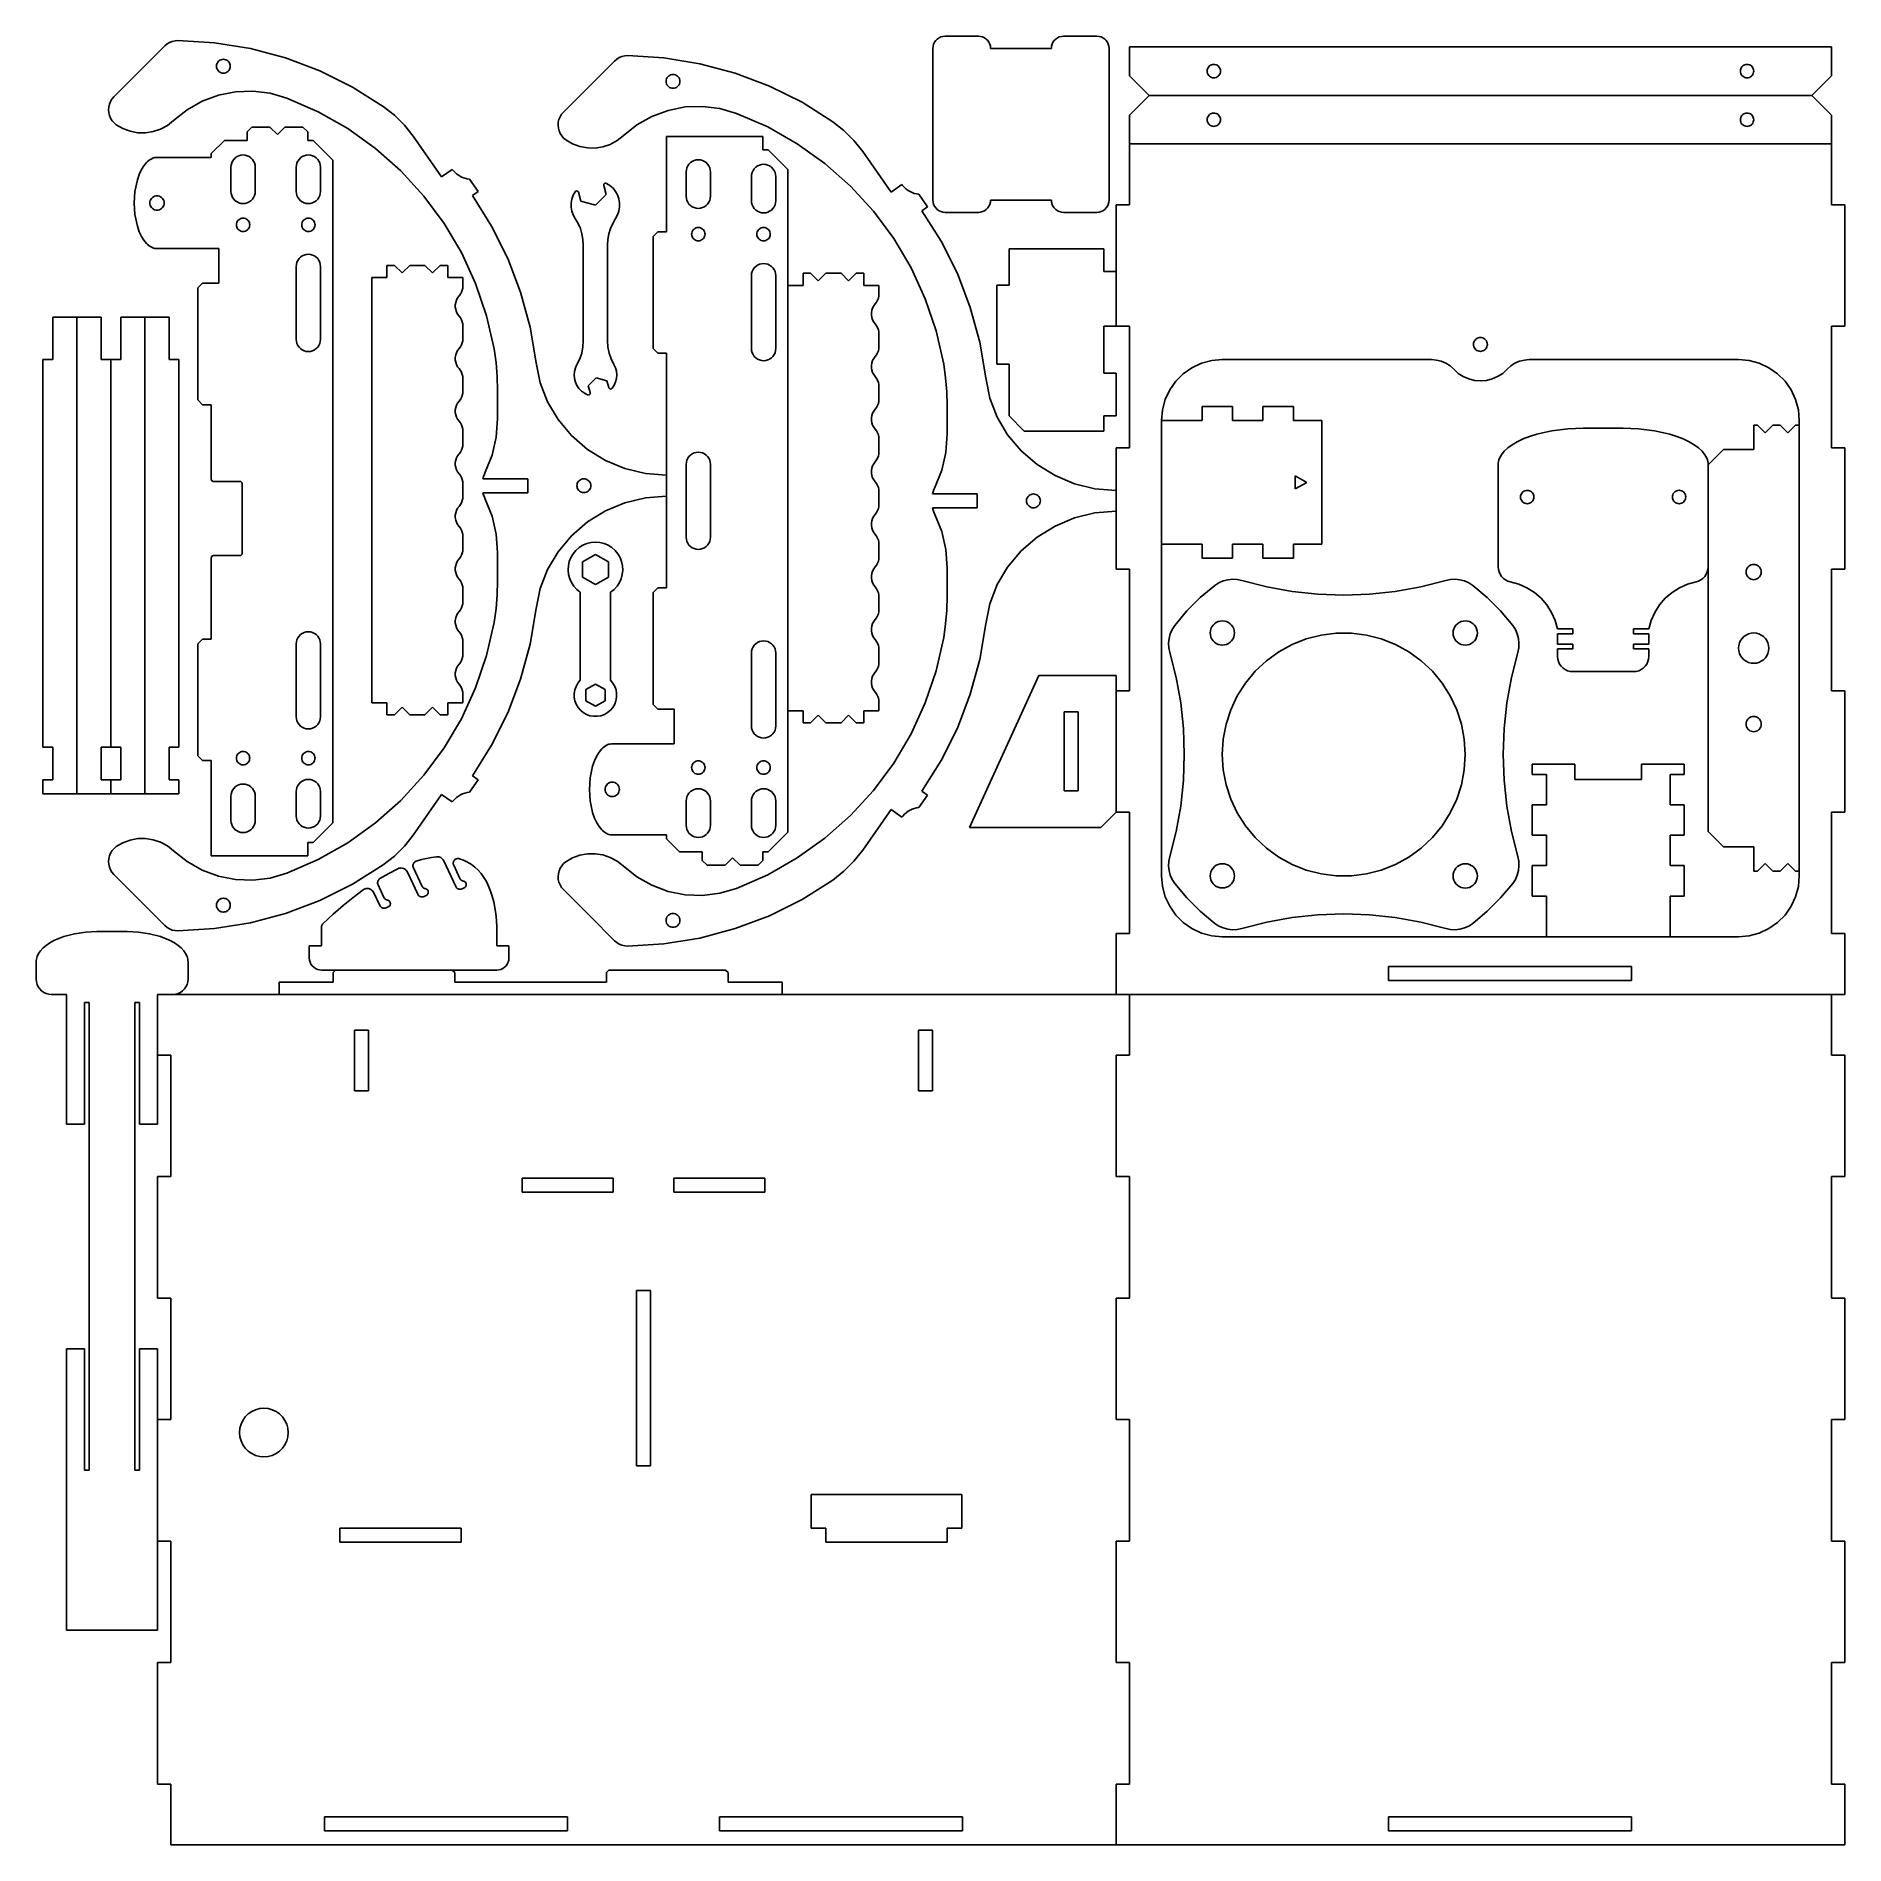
# Model space of a CAD drawing. Header units: millimetres. Extents: x 0 to 378, y 0 to 378.
import ezdxf

# ---------------------------------------------------------------- set-up
doc = ezdxf.new("R2010")
doc.units = ezdxf.units.MM
doc.layers.add('SHEET_VIEW_1_DRAWING_1', color=7, linetype='Continuous')

msp = doc.modelspace()

# ---------------------------------------------------------------- linework, layer by layer
at = {"color": 104}
for p, q in [((33.81, 325.5), (33.81, 302.1)), ((36.6, 301.1), (36.6, 285.55)), ((36.6, 269.05), (36.6, 252.08)), ((33.81, 251.08), (33.81, 227.68))]:
    msp.add_line(p, q, dxfattribs=at)
at = {"color": 5}
for p, q in [((70.17, 327.69), (70.17, 238.79)), ((29.86, 310.53), (29.86, 229.47))]:
    msp.add_line(p, q, dxfattribs=at)
at = {"color": 1}
for p, q in [((37.1, 285.05), (42.6, 285.05)), ((43.1, 284.55), (43.1, 277.3)), ((43.1, 277.3), (43.1, 270.05)), ((42.6, 269.55), (37.1, 269.55)), ((177.8, 73.23), (162.05, 73.23)), ((162.05, 73.23), (162.05, 66.23)), ((177.8, 73.23), (193.55, 73.23)), ((193.55, 73.23), (193.55, 66.23)), ((162.05, 66.23), (165.1, 66.23)), ((193.55, 66.23), (190.5, 66.23))]:
    msp.add_line(p, q, dxfattribs=at)
for centre, start, end in [((37.1, 285.55), 180, 270), ((42.6, 284.55), 0, 90), ((37.1, 269.05), 90, 180), ((42.6, 270.05), 270, 0)]:
    msp.add_arc(centre, 0.5, start, end, dxfattribs=at)
at = {"layer": 'SHEET_VIEW_1_DRAWING_1', "color": 5}
for p, q in [((26.92, 376.13), (21.8, 371.01)), ((27.38, 376.52), (26.92, 376.13)), ((27.9, 376.83), (27.38, 376.52)), ((28.46, 377.06), (27.9, 376.83)), ((29.05, 377.2), (28.46, 377.06)), ((29.65, 377.24), (29.05, 377.2)), ((37.27, 376.78), (29.65, 377.24)), ((44.8, 375.56), (37.27, 376.78)), ((52.17, 373.59), (44.8, 375.56)), ((187.55, 376.04), (187.52, 375.6)), ((187.52, 375.6), (187.52, 343.85)), ((187.67, 376.47), (187.55, 376.04)), ((187.86, 376.87), (187.67, 376.47)), ((188.11, 377.24), (187.86, 376.87)), ((188.42, 377.55), (188.11, 377.24)), ((188.79, 377.8), (188.42, 377.55)), ((189.19, 377.99), (188.79, 377.8)), ((189.61, 378.1), (189.19, 377.99)), ((190.06, 378.14), (189.61, 378.1)), ((197.04, 378.14), (190.06, 378.14)), ((197.48, 378.1), (197.04, 378.14)), ((197.91, 377.99), (197.48, 378.1)), ((198.31, 377.8), (197.91, 377.99)), ((198.67, 377.55), (198.31, 377.8)), ((198.99, 377.24), (198.67, 377.55)), ((199.24, 376.87), (198.99, 377.24)), ((199.43, 376.47), (199.24, 376.87)), ((199.54, 376.04), (199.43, 376.47)), ((199.58, 375.6), (199.54, 376.04)), ((212.28, 375.6), (199.58, 375.6)), ((212.32, 376.04), (212.28, 375.6)), ((212.43, 376.47), (212.32, 376.04)), ((212.62, 376.87), (212.43, 376.47)), ((212.87, 377.24), (212.62, 376.87)), ((213.19, 377.55), (212.87, 377.24)), ((213.55, 377.8), (213.19, 377.55)), ((213.95, 377.99), (213.55, 377.8)), ((214.38, 378.1), (213.95, 377.99)), ((214.82, 378.14), (214.38, 378.1)), ((221.81, 378.14), (214.82, 378.14)), ((222.25, 378.1), (221.81, 378.14)), ((222.67, 377.99), (222.25, 378.1)), ((223.08, 377.8), (222.67, 377.99)), ((223.44, 377.55), (223.08, 377.8)), ((223.75, 377.24), (223.44, 377.55)), ((224.01, 376.87), (223.75, 377.24)), ((224.19, 376.47), (224.01, 376.87)), ((224.31, 376.04), (224.19, 376.47)), ((224.35, 375.6), (224.31, 376.04)), ((224.35, 343.85), (224.35, 375.6)), ((228.6, 375.92), (228.6, 369.87)), ((375.41, 375.92), (228.6, 375.92)), ((375.41, 369.87), (375.41, 375.92)), ((21.8, 371.01), (16.24, 365.44)), ((37.7, 371.87), (37.73, 372.12)), ((37.73, 371.62), (37.7, 371.87)), ((37.73, 372.12), (37.79, 372.37)), ((37.79, 371.38), (37.73, 371.62)), ((37.79, 372.37), (37.9, 372.6)), ((37.9, 371.15), (37.79, 371.38)), ((37.9, 372.6), (38.04, 372.8)), ((38.04, 370.94), (37.9, 371.15)), ((38.04, 372.8), (38.22, 372.98)), ((38.22, 370.76), (38.04, 370.94)), ((38.22, 372.98), (38.43, 373.13)), ((38.43, 370.62), (38.22, 370.76)), ((38.43, 373.13), (38.66, 373.23)), ((38.66, 373.23), (38.9, 373.3)), ((38.9, 373.3), (39.15, 373.32)), ((39.15, 373.32), (39.41, 373.3)), ((39.41, 373.3), (39.65, 373.23)), ((39.65, 373.23), (39.88, 373.13)), ((39.88, 373.13), (40.09, 372.98)), ((40.09, 370.76), (39.88, 370.62)), ((40.09, 372.98), (40.27, 372.8)), ((40.27, 370.94), (40.09, 370.76)), ((40.27, 372.8), (40.41, 372.6)), ((40.41, 371.15), (40.27, 370.94)), ((40.41, 372.6), (40.52, 372.37)), ((40.52, 371.38), (40.41, 371.15)), ((40.52, 372.37), (40.58, 372.12)), ((40.58, 371.62), (40.52, 371.38)), ((40.58, 372.12), (40.6, 371.87)), ((40.6, 371.87), (40.58, 371.62)), ((59.3, 370.89), (52.17, 373.59)), ((66.13, 367.5), (59.3, 370.89)), ((120.93, 372.95), (115.82, 367.83)), ((121.4, 373.34), (120.93, 372.95)), ((121.91, 373.66), (121.4, 373.34)), ((122.47, 373.89), (121.91, 373.66)), ((123.07, 374.02), (122.47, 373.89)), ((123.67, 374.07), (123.07, 374.02)), ((131.28, 373.6), (123.67, 374.07)), ((138.81, 372.38), (131.28, 373.6)), ((146.18, 370.41), (138.81, 372.38)), ((244.86, 370.84), (244.88, 371.08)), ((244.88, 370.6), (244.86, 370.84)), ((244.88, 371.08), (244.94, 371.32)), ((244.94, 371.32), (245.04, 371.54)), ((245.04, 371.54), (245.18, 371.74)), ((245.18, 371.74), (245.36, 371.91)), ((245.36, 371.91), (245.55, 372.05)), ((245.55, 372.05), (245.78, 372.15)), ((245.78, 372.15), (246.01, 372.22)), ((246.01, 372.22), (246.25, 372.24)), ((246.25, 372.24), (246.5, 372.22)), ((246.5, 372.22), (246.73, 372.15)), ((246.73, 372.15), (246.95, 372.05)), ((246.95, 372.05), (247.15, 371.91)), ((247.15, 371.91), (247.32, 371.74)), ((247.32, 371.74), (247.46, 371.54)), ((247.46, 371.54), (247.57, 371.32)), ((247.57, 371.32), (247.63, 371.08)), ((247.63, 371.08), (247.65, 370.84)), ((247.65, 370.84), (247.63, 370.6)), ((356.36, 370.84), (356.38, 371.08)), ((356.38, 370.6), (356.36, 370.84)), ((356.38, 371.08), (356.45, 371.32)), ((356.45, 371.32), (356.55, 371.54)), ((356.55, 371.54), (356.69, 371.74)), ((356.69, 371.74), (356.86, 371.91)), ((356.86, 371.91), (357.06, 372.05)), ((357.06, 372.05), (357.28, 372.15)), ((357.28, 372.15), (357.52, 372.22)), ((357.52, 372.22), (357.76, 372.24)), ((357.76, 372.24), (358, 372.22)), ((358, 372.22), (358.24, 372.15)), ((358.24, 372.15), (358.46, 372.05)), ((358.46, 372.05), (358.66, 371.91)), ((358.66, 371.91), (358.83, 371.74)), ((358.83, 371.74), (358.97, 371.54)), ((358.97, 371.54), (359.07, 371.32)), ((359.07, 371.32), (359.13, 371.08)), ((359.13, 371.08), (359.16, 370.84)), ((359.16, 370.84), (359.13, 370.6)), ((38.66, 370.51), (38.43, 370.62)), ((38.9, 370.44), (38.66, 370.51)), ((39.15, 370.42), (38.9, 370.44)), ((39.41, 370.44), (39.15, 370.42)), ((39.65, 370.51), (39.41, 370.44)), ((39.88, 370.62), (39.65, 370.51)), ((72.59, 363.44), (66.13, 367.5)), ((115.82, 367.83), (110.25, 362.27)), ((131.72, 368.7), (131.74, 368.95)), ((131.74, 368.44), (131.72, 368.7)), ((131.74, 368.95), (131.81, 369.19)), ((131.81, 368.2), (131.74, 368.44)), ((131.81, 369.19), (131.91, 369.42)), ((131.91, 367.97), (131.81, 368.2)), ((131.91, 369.42), (132.06, 369.63)), ((132.06, 367.76), (131.91, 367.97)), ((132.06, 369.63), (132.24, 369.81)), ((132.24, 367.59), (132.06, 367.76)), ((132.24, 369.81), (132.45, 369.95)), ((132.45, 367.44), (132.24, 367.59)), ((132.45, 369.95), (132.67, 370.06)), ((132.67, 367.33), (132.45, 367.44)), ((132.67, 370.06), (132.92, 370.12)), ((132.92, 367.27), (132.67, 367.33)), ((132.92, 370.12), (133.17, 370.15)), ((133.17, 367.25), (132.92, 367.27)), ((133.17, 370.15), (133.42, 370.12)), ((133.42, 367.27), (133.17, 367.25)), ((133.42, 370.12), (133.67, 370.06)), ((133.67, 367.33), (133.42, 367.27)), ((133.67, 370.06), (133.9, 369.95)), ((133.9, 367.44), (133.67, 367.33)), ((133.9, 369.95), (134.1, 369.81)), ((134.1, 367.59), (133.9, 367.44)), ((134.1, 369.81), (134.28, 369.63)), ((134.28, 367.76), (134.1, 367.59)), ((134.28, 369.63), (134.43, 369.42)), ((134.43, 367.97), (134.28, 367.76)), ((134.43, 369.42), (134.53, 369.19)), ((134.53, 368.2), (134.43, 367.97)), ((134.53, 369.19), (134.6, 368.95)), ((134.6, 368.44), (134.53, 368.2)), ((134.6, 368.95), (134.62, 368.7)), ((134.62, 368.7), (134.6, 368.44)), ((153.32, 367.72), (146.18, 370.41)), ((160.15, 364.32), (153.32, 367.72)), ((228.6, 369.87), (232.71, 365.76)), ((244.94, 370.36), (244.88, 370.6)), ((245.04, 370.14), (244.94, 370.36)), ((245.18, 369.94), (245.04, 370.14)), ((245.36, 369.77), (245.18, 369.94)), ((245.55, 369.63), (245.36, 369.77)), ((245.78, 369.53), (245.55, 369.63)), ((246.01, 369.46), (245.78, 369.53)), ((246.25, 369.44), (246.01, 369.46)), ((246.5, 369.46), (246.25, 369.44)), ((246.73, 369.53), (246.5, 369.46)), ((246.95, 369.63), (246.73, 369.53)), ((247.15, 369.77), (246.95, 369.63)), ((247.32, 369.94), (247.15, 369.77)), ((247.46, 370.14), (247.32, 369.94)), ((247.57, 370.36), (247.46, 370.14)), ((247.63, 370.6), (247.57, 370.36)), ((356.45, 370.36), (356.38, 370.6)), ((356.55, 370.14), (356.45, 370.36)), ((356.69, 369.94), (356.55, 370.14)), ((356.86, 369.77), (356.69, 369.94)), ((357.06, 369.63), (356.86, 369.77)), ((357.28, 369.53), (357.06, 369.63)), ((357.52, 369.46), (357.28, 369.53)), ((357.76, 369.44), (357.52, 369.46)), ((358, 369.46), (357.76, 369.44)), ((358.24, 369.53), (358, 369.46)), ((358.46, 369.63), (358.24, 369.53)), ((358.66, 369.77), (358.46, 369.63)), ((358.83, 369.94), (358.66, 369.77)), ((358.97, 370.14), (358.83, 369.94)), ((359.07, 370.36), (358.97, 370.14)), ((359.13, 370.6), (359.07, 370.36)), ((371.3, 365.76), (375.41, 369.87)), ((15.16, 363.32), (15.12, 362.72)), ((15.3, 363.91), (15.16, 363.32)), ((15.53, 364.47), (15.3, 363.91)), ((15.84, 364.98), (15.53, 364.47)), ((16.24, 365.44), (15.84, 364.98)), ((31.56, 362.75), (34.73, 364.54)), ((34.73, 364.54), (38.14, 365.81)), ((38.14, 365.81), (41.71, 366.51)), ((41.71, 366.51), (45.34, 366.65)), ((45.34, 366.65), (48.95, 366.2)), ((48.95, 366.2), (52.45, 365.19)), ((52.45, 365.19), (58.96, 362.33)), ((74.9, 361.61), (72.59, 363.44)), ((132.16, 362.63), (135.72, 363.34)), ((135.72, 363.34), (139.36, 363.47)), ((139.36, 363.47), (142.97, 363.03)), ((166.61, 360.26), (160.15, 364.32)), ((232.71, 365.76), (228.6, 361.65)), ((371.3, 365.76), (232.71, 365.76)), ((375.41, 361.65), (371.3, 365.76)), ((15.12, 362.72), (15.17, 362.11)), ((15.17, 362.11), (15.32, 361.53)), ((15.32, 361.53), (15.56, 360.97)), ((15.56, 360.97), (15.88, 360.46)), ((15.88, 360.46), (16.28, 360.01)), ((16.28, 360.01), (16.75, 359.62)), ((16.75, 359.62), (18.15, 358.81)), ((26.02, 358.7), (27.45, 359.48)), ((27.45, 359.48), (28.72, 360.48)), ((28.72, 360.48), (31.56, 362.75)), ((58.96, 362.33), (65.14, 358.81)), ((76.99, 359.52), (74.9, 361.61)), ((78.82, 357.21), (76.99, 359.52)), ((109.18, 360.14), (109.13, 359.54)), ((109.13, 359.54), (109.19, 358.94)), ((109.32, 360.73), (109.18, 360.14)), ((109.54, 361.29), (109.32, 360.73)), ((109.86, 361.81), (109.54, 361.29)), ((110.25, 362.27), (109.86, 361.81)), ((122.74, 357.31), (125.58, 359.58)), ((125.58, 359.58), (128.74, 361.37)), ((128.74, 361.37), (132.16, 362.63)), ((142.97, 363.03), (146.46, 362.01)), ((146.46, 362.01), (152.97, 359.16)), ((168.92, 358.43), (166.61, 360.26)), ((228.6, 361.65), (228.6, 355.6)), ((244.86, 360.68), (244.88, 360.92)), ((244.88, 360.44), (244.86, 360.68)), ((244.88, 360.92), (244.94, 361.16)), ((244.94, 360.2), (244.88, 360.44)), ((244.94, 361.16), (245.04, 361.38)), ((245.04, 359.98), (244.94, 360.2)), ((245.04, 361.38), (245.18, 361.58)), ((245.18, 359.78), (245.04, 359.98)), ((245.18, 361.58), (245.36, 361.75)), ((245.36, 359.61), (245.18, 359.78)), ((245.36, 361.75), (245.55, 361.89)), ((245.55, 359.47), (245.36, 359.61)), ((245.55, 361.89), (245.78, 361.99)), ((245.78, 359.37), (245.55, 359.47)), ((245.78, 361.99), (246.01, 362.06)), ((246.01, 359.3), (245.78, 359.37)), ((246.01, 362.06), (246.25, 362.08)), ((246.25, 359.28), (246.01, 359.3)), ((246.25, 362.08), (246.5, 362.06)), ((246.5, 359.3), (246.25, 359.28)), ((246.5, 362.06), (246.73, 361.99)), ((246.73, 359.37), (246.5, 359.3)), ((246.73, 361.99), (246.95, 361.89)), ((246.95, 359.47), (246.73, 359.37)), ((246.95, 361.89), (247.15, 361.75)), ((247.15, 359.61), (246.95, 359.47)), ((247.15, 361.75), (247.32, 361.58)), ((247.32, 359.78), (247.15, 359.61)), ((247.32, 361.58), (247.46, 361.38)), ((247.46, 359.98), (247.32, 359.78)), ((247.46, 361.38), (247.57, 361.16)), ((247.57, 360.2), (247.46, 359.98)), ((247.57, 361.16), (247.63, 360.92)), ((247.63, 360.44), (247.57, 360.2)), ((247.63, 360.92), (247.65, 360.68)), ((247.65, 360.68), (247.63, 360.44)), ((356.36, 360.68), (356.38, 360.92)), ((356.38, 360.44), (356.36, 360.68)), ((356.38, 360.92), (356.45, 361.16)), ((356.45, 360.2), (356.38, 360.44)), ((356.45, 361.16), (356.55, 361.38)), ((356.55, 359.98), (356.45, 360.2)), ((356.55, 361.38), (356.69, 361.58)), ((356.69, 359.78), (356.55, 359.98)), ((356.69, 361.58), (356.86, 361.75)), ((356.86, 359.61), (356.69, 359.78)), ((356.86, 361.75), (357.06, 361.89)), ((357.06, 359.47), (356.86, 359.61)), ((357.06, 361.89), (357.28, 361.99)), ((357.28, 359.37), (357.06, 359.47)), ((357.28, 361.99), (357.52, 362.06)), ((357.52, 359.3), (357.28, 359.37)), ((357.52, 362.06), (357.76, 362.08)), ((357.76, 359.28), (357.52, 359.3)), ((357.76, 362.08), (358, 362.06)), ((358, 359.3), (357.76, 359.28)), ((358, 362.06), (358.24, 361.99)), ((358.24, 359.37), (358, 359.3)), ((358.24, 361.99), (358.46, 361.89)), ((358.46, 359.47), (358.24, 359.37)), ((358.46, 361.89), (358.66, 361.75)), ((358.66, 359.61), (358.46, 359.47)), ((358.66, 361.75), (358.83, 361.58)), ((358.83, 359.78), (358.66, 359.61)), ((358.83, 361.58), (358.97, 361.38)), ((358.97, 359.98), (358.83, 359.78)), ((358.97, 361.38), (359.07, 361.16)), ((359.07, 360.2), (358.97, 359.98)), ((359.07, 361.16), (359.13, 360.92)), ((359.13, 360.44), (359.07, 360.2)), ((359.13, 360.92), (359.16, 360.68)), ((359.16, 360.68), (359.13, 360.44)), ((375.41, 355.6), (375.41, 361.65)), ((18.15, 358.81), (19.67, 358.25)), ((19.67, 358.25), (21.26, 357.95)), ((21.26, 357.95), (22.89, 357.93)), ((22.89, 357.93), (24.49, 358.18)), ((24.49, 358.18), (26.02, 358.7)), ((65.14, 358.81), (70.93, 354.68)), ((84.76, 348.72), (78.82, 357.21)), ((109.19, 358.94), (109.33, 358.35)), ((109.33, 358.35), (109.57, 357.8)), ((109.57, 357.8), (109.9, 357.29)), ((109.9, 357.29), (110.3, 356.83)), ((110.3, 356.83), (110.76, 356.45)), ((110.76, 356.45), (112.16, 355.64)), ((112.16, 355.64), (113.69, 355.07)), ((118.5, 355.01), (120.04, 355.53)), ((120.04, 355.53), (121.46, 356.3)), ((121.46, 356.3), (122.74, 357.31)), ((131.79, 357.19), (131.79, 337.25)), ((151.98, 357.19), (131.79, 357.19)), ((151.98, 354.39), (151.98, 357.19)), ((152.97, 359.16), (159.16, 355.64)), ((159.16, 355.64), (164.94, 351.5)), ((171, 356.35), (168.92, 358.43)), ((172.83, 354.03), (171, 356.35)), ((375.41, 355.6), (228.6, 355.6)), ((228.6, 355.6), (228.6, 342.9)), ((375.41, 342.9), (375.41, 355.6)), ((70.93, 354.68), (76.25, 349.96)), ((113.69, 355.07), (115.28, 354.78)), ((115.28, 354.78), (116.9, 354.75)), ((116.9, 354.75), (118.5, 355.01)), ((136.83, 351.7), (137.19, 351.96)), ((137.19, 351.96), (137.59, 352.14)), ((137.59, 352.14), (138.02, 352.26)), ((138.02, 352.26), (138.46, 352.3)), ((138.46, 352.3), (138.9, 352.26)), ((138.9, 352.26), (139.33, 352.14)), ((139.33, 352.14), (139.73, 351.96)), ((139.73, 351.96), (140.09, 351.7)), ((153.08, 354.39), (151.98, 354.39)), ((157.19, 350.29), (153.08, 354.39)), ((178.78, 345.54), (172.83, 354.03)), ((76.25, 349.96), (81.06, 344.72)), ((87, 350.29), (84.76, 348.72)), ((87.07, 350.21), (87, 350.29)), ((87.13, 350.13), (87.07, 350.21)), ((87.2, 350.05), (87.13, 350.13)), ((87.53, 349.69), (87.2, 350.05)), ((87.9, 349.36), (87.53, 349.69)), ((88.29, 349.07), (87.9, 349.36)), ((88.71, 348.82), (88.29, 349.07)), ((89.16, 348.62), (88.71, 348.82)), ((89.62, 348.45), (89.16, 348.62)), ((90.09, 348.33), (89.62, 348.45)), ((90.58, 348.26), (90.09, 348.33)), ((92.4, 345.66), (90.58, 348.26)), ((135.92, 349.76), (135.96, 350.2)), ((135.92, 344.68), (135.92, 349.76)), ((135.96, 350.2), (136.07, 350.63)), ((136.07, 350.63), (136.26, 351.03)), ((136.26, 351.03), (136.51, 351.39)), ((136.51, 351.39), (136.83, 351.7)), ((140.09, 351.7), (140.4, 351.39)), ((140.4, 351.39), (140.66, 351.03)), ((140.66, 351.03), (140.84, 350.63)), ((140.84, 350.63), (140.96, 350.2)), ((140.96, 350.2), (141, 349.76)), ((141, 349.76), (141, 344.68)), ((149.57, 348.81), (149.61, 349.25)), ((149.57, 343.73), (149.57, 348.81)), ((149.61, 349.25), (149.72, 349.67)), ((149.72, 349.67), (149.91, 350.08)), ((149.91, 350.08), (150.16, 350.44)), ((150.16, 350.44), (150.48, 350.75)), ((150.48, 350.75), (150.84, 351.01)), ((150.84, 351.01), (151.24, 351.19)), ((151.24, 351.19), (151.67, 351.31)), ((151.67, 351.31), (152.11, 351.35)), ((152.11, 351.35), (152.55, 351.31)), ((152.55, 351.31), (152.98, 351.19)), ((152.98, 351.19), (153.38, 351.01)), ((153.38, 351.01), (153.74, 350.75)), ((153.74, 350.75), (154.06, 350.44)), ((154.06, 350.44), (154.31, 350.08)), ((154.31, 350.08), (154.5, 349.67)), ((154.5, 349.67), (154.61, 349.25)), ((154.61, 349.25), (154.65, 348.81)), ((154.65, 348.81), (154.65, 343.73)), ((157.19, 211.69), (157.19, 350.29)), ((164.94, 351.5), (170.27, 346.78)), ((81.06, 344.72), (85.3, 339.01)), ((91.21, 344.83), (92.4, 345.66)), ((95.24, 338.43), (91.21, 344.83)), ((112.29, 344.87), (112.02, 344.07)), ((112.69, 345.61), (112.29, 344.87)), ((112.73, 345.66), (112.69, 345.61)), ((112.78, 345.71), (112.73, 345.66)), ((112.84, 345.75), (112.78, 345.71)), ((112.9, 345.77), (112.84, 345.75)), ((112.96, 345.79), (112.9, 345.77)), ((113.02, 345.79), (112.96, 345.79)), ((113.09, 345.79), (113.02, 345.79)), ((113.15, 345.77), (113.09, 345.79)), ((113.21, 345.75), (113.15, 345.77)), ((113.27, 345.71), (113.21, 345.75)), ((113.32, 345.67), (113.27, 345.71)), ((113.36, 345.62), (113.32, 345.67)), ((113.39, 345.56), (113.36, 345.62)), ((113.41, 345.5), (113.39, 345.56)), ((113.91, 343.66), (113.41, 345.5)), ((119.18, 345.07), (116.95, 342.84)), ((118.68, 347.11), (118.67, 347.04)), ((118.67, 347.04), (118.67, 346.97)), ((118.67, 346.97), (118.68, 346.91)), ((118.7, 347.17), (118.68, 347.11)), ((118.68, 346.91), (119.18, 345.07)), ((118.73, 347.23), (118.7, 347.17)), ((118.77, 347.28), (118.73, 347.23)), ((118.82, 347.32), (118.77, 347.28)), ((118.87, 347.36), (118.82, 347.32)), ((118.93, 347.39), (118.87, 347.36)), ((119, 347.41), (118.93, 347.39)), ((119.06, 347.41), (119, 347.41)), ((119.13, 347.41), (119.06, 347.41)), ((119.19, 347.4), (119.13, 347.41)), ((119.25, 347.37), (119.19, 347.4)), ((119.98, 346.92), (119.25, 347.37)), ((120.62, 346.35), (119.98, 346.92)), ((121.16, 345.68), (120.62, 346.35)), ((121.58, 344.94), (121.16, 345.68)), ((121.86, 344.13), (121.58, 344.94)), ((135.96, 344.24), (135.92, 344.68)), ((136.07, 343.81), (135.96, 344.24)), ((140.96, 344.24), (140.84, 343.81)), ((141, 344.68), (140.96, 344.24)), ((170.27, 346.78), (175.07, 341.54)), ((181.01, 347.11), (178.78, 345.54)), ((181.08, 347.03), (181.01, 347.11)), ((181.15, 346.95), (181.08, 347.03)), ((181.21, 346.87), (181.15, 346.95)), ((181.55, 346.51), (181.21, 346.87)), ((181.91, 346.19), (181.55, 346.51)), ((182.31, 345.9), (181.91, 346.19)), ((182.73, 345.65), (182.31, 345.9)), ((183.17, 345.44), (182.73, 345.65)), ((183.63, 345.28), (183.17, 345.44)), ((184.11, 345.16), (183.63, 345.28)), ((184.59, 345.09), (184.11, 345.16)), ((186.41, 342.49), (184.59, 345.09)), ((111.88, 343.23), (111.87, 342.84)), ((111.87, 342.84), (111.89, 342.39)), ((112.02, 344.07), (111.88, 343.23)), ((111.89, 342.39), (112.03, 341.56)), ((112.03, 341.56), (112.32, 340.76)), ((112.32, 340.76), (112.73, 340.02)), ((116.95, 342.84), (113.91, 343.66)), ((121.17, 340.02), (121.59, 340.77)), ((121.59, 340.77), (121.87, 341.58)), ((122.01, 343.28), (121.86, 344.13)), ((121.87, 341.58), (122.01, 342.43)), ((122.01, 342.43), (122.01, 343.28)), ((136.26, 343.41), (136.07, 343.81)), ((136.51, 343.05), (136.26, 343.41)), ((136.83, 342.73), (136.51, 343.05)), ((137.19, 342.48), (136.83, 342.73)), ((137.59, 342.29), (137.19, 342.48)), ((138.02, 342.18), (137.59, 342.29)), ((138.46, 342.14), (138.02, 342.18)), ((138.9, 342.18), (138.46, 342.14)), ((139.33, 342.29), (138.9, 342.18)), ((139.73, 342.48), (139.33, 342.29)), ((140.09, 342.73), (139.73, 342.48)), ((140.4, 343.05), (140.09, 342.73)), ((140.66, 343.41), (140.4, 343.05)), ((140.84, 343.81), (140.66, 343.41)), ((149.61, 343.28), (149.57, 343.73)), ((149.72, 342.86), (149.61, 343.28)), ((149.91, 342.46), (149.72, 342.86)), ((150.16, 342.09), (149.91, 342.46)), ((150.48, 341.78), (150.16, 342.09)), ((150.84, 341.53), (150.48, 341.78)), ((151.24, 341.34), (150.84, 341.53)), ((151.67, 341.22), (151.24, 341.34)), ((152.11, 341.19), (151.67, 341.22)), ((152.55, 341.22), (152.11, 341.19)), ((152.98, 341.34), (152.55, 341.22)), ((153.38, 341.53), (152.98, 341.34)), ((153.74, 341.78), (153.38, 341.53)), ((154.06, 342.09), (153.74, 341.78)), ((154.31, 342.46), (154.06, 342.09)), ((154.5, 342.86), (154.31, 342.46)), ((154.61, 343.28), (154.5, 342.86)), ((154.65, 343.73), (154.61, 343.28)), ((175.07, 341.54), (179.31, 335.83)), ((185.23, 341.65), (186.41, 342.49)), ((189.26, 335.26), (185.23, 341.65)), ((187.52, 343.85), (187.55, 343.41)), ((187.55, 343.41), (187.67, 342.98)), ((187.67, 342.98), (187.86, 342.58)), ((187.86, 342.58), (188.11, 342.22)), ((188.11, 342.22), (188.42, 341.91)), ((188.42, 341.91), (188.79, 341.65)), ((188.79, 341.65), (189.19, 341.47)), ((189.19, 341.47), (189.61, 341.35)), ((189.61, 341.35), (190.06, 341.31)), ((190.06, 341.31), (197.04, 341.31)), ((197.04, 341.31), (197.48, 341.35)), ((197.48, 341.35), (197.91, 341.47)), ((197.91, 341.47), (198.31, 341.65)), ((198.31, 341.65), (198.67, 341.91)), ((198.67, 341.91), (198.99, 342.22)), ((198.99, 342.22), (199.24, 342.58)), ((199.24, 342.58), (199.43, 342.98)), ((199.43, 342.98), (199.54, 343.41)), ((199.54, 343.41), (199.58, 343.85)), ((199.58, 343.85), (212.28, 343.85)), ((212.28, 343.85), (212.32, 343.41)), ((212.32, 343.41), (212.43, 342.98)), ((212.43, 342.98), (212.62, 342.58)), ((212.62, 342.58), (212.87, 342.22)), ((212.87, 342.22), (213.19, 341.91)), ((213.19, 341.91), (213.55, 341.65)), ((213.55, 341.65), (213.95, 341.47)), ((213.95, 341.47), (214.38, 341.35)), ((214.38, 341.35), (214.82, 341.31)), ((214.82, 341.31), (221.81, 341.31)), ((221.81, 341.31), (222.25, 341.35)), ((222.25, 341.35), (222.67, 341.47)), ((222.67, 341.47), (223.08, 341.65)), ((223.08, 341.65), (223.44, 341.91)), ((223.44, 341.91), (223.75, 342.22)), ((223.75, 342.22), (224.01, 342.58)), ((224.01, 342.58), (224.19, 342.98)), ((224.19, 342.98), (224.31, 343.41)), ((224.31, 343.41), (224.35, 343.85)), ((225.81, 342.9), (225.81, 317.5)), ((228.6, 342.9), (225.81, 342.9)), ((378.21, 342.9), (375.41, 342.9)), ((378.21, 317.5), (378.21, 342.9)), ((85.3, 339.01), (88.92, 332.89)), ((98.62, 331.67), (95.24, 338.43)), ((112.73, 340.02), (113.32, 339)), ((113.32, 339), (113.79, 337.93)), ((113.79, 337.93), (114.13, 336.8)), ((114.13, 336.8), (114.34, 335.64)), ((119.56, 335.64), (119.77, 336.8)), ((119.77, 336.8), (120.11, 337.93)), ((120.11, 337.93), (120.58, 339)), ((120.58, 339), (121.17, 340.02)), ((130, 337.25), (129, 336.25)), ((131.79, 337.25), (130, 337.25)), ((137.06, 336.74), (137.08, 336.98)), ((137.08, 336.5), (137.06, 336.74)), ((137.08, 336.98), (137.15, 337.22)), ((137.15, 337.22), (137.25, 337.44)), ((137.25, 337.44), (137.39, 337.64)), ((137.39, 337.64), (137.56, 337.81)), ((137.56, 337.81), (137.76, 337.95)), ((137.76, 337.95), (137.98, 338.05)), ((137.98, 338.05), (138.22, 338.12)), ((138.22, 338.12), (138.46, 338.14)), ((138.46, 338.14), (138.7, 338.12)), ((138.7, 338.12), (138.94, 338.05)), ((138.94, 338.05), (139.16, 337.95)), ((139.16, 337.95), (139.36, 337.81)), ((139.36, 337.81), (139.53, 337.64)), ((139.53, 337.64), (139.67, 337.44)), ((139.67, 337.44), (139.77, 337.22)), ((139.77, 337.22), (139.83, 336.98)), ((139.83, 336.98), (139.86, 336.74)), ((139.86, 336.74), (139.83, 336.5)), ((150.71, 336.74), (150.73, 336.98)), ((150.73, 336.5), (150.71, 336.74)), ((150.73, 336.98), (150.8, 337.22)), ((150.8, 337.22), (150.9, 337.44)), ((150.9, 337.44), (151.04, 337.64)), ((151.04, 337.64), (151.21, 337.81)), ((151.21, 337.81), (151.41, 337.95)), ((151.41, 337.95), (151.63, 338.05)), ((151.63, 338.05), (151.87, 338.12)), ((151.87, 338.12), (152.11, 338.14)), ((152.11, 338.14), (152.35, 338.12)), ((152.35, 338.12), (152.59, 338.05)), ((152.59, 338.05), (152.81, 337.95)), ((152.81, 337.95), (153.01, 337.81)), ((153.01, 337.81), (153.18, 337.64)), ((153.18, 337.64), (153.32, 337.44)), ((153.32, 337.44), (153.42, 337.22)), ((153.42, 337.22), (153.49, 336.98)), ((153.49, 336.98), (153.51, 336.74)), ((153.51, 336.74), (153.49, 336.5)), ((88.92, 332.89), (91.89, 326.42)), ((114.34, 335.64), (114.41, 334.47)), ((114.41, 334.47), (114.41, 314.45)), ((119.49, 334.47), (119.56, 335.64)), ((119.49, 314.45), (119.49, 334.47)), ((129, 336.25), (129, 312.85)), ((137.15, 336.26), (137.08, 336.5)), ((137.25, 336.04), (137.15, 336.26)), ((137.39, 335.84), (137.25, 336.04)), ((137.56, 335.67), (137.39, 335.84)), ((137.76, 335.53), (137.56, 335.67)), ((137.98, 335.43), (137.76, 335.53)), ((138.22, 335.36), (137.98, 335.43)), ((138.46, 335.34), (138.22, 335.36)), ((138.7, 335.36), (138.46, 335.34)), ((138.94, 335.43), (138.7, 335.36)), ((139.16, 335.53), (138.94, 335.43)), ((139.36, 335.67), (139.16, 335.53)), ((139.53, 335.84), (139.36, 335.67)), ((139.67, 336.04), (139.53, 335.84)), ((139.77, 336.26), (139.67, 336.04)), ((139.83, 336.5), (139.77, 336.26)), ((150.8, 336.26), (150.73, 336.5)), ((150.9, 336.04), (150.8, 336.26)), ((151.04, 335.84), (150.9, 336.04)), ((151.21, 335.67), (151.04, 335.84)), ((151.41, 335.53), (151.21, 335.67)), ((151.63, 335.43), (151.41, 335.53)), ((151.87, 335.36), (151.63, 335.43)), ((152.11, 335.34), (151.87, 335.36)), ((152.35, 335.36), (152.11, 335.34)), ((152.59, 335.43), (152.35, 335.36)), ((152.81, 335.53), (152.59, 335.43)), ((153.01, 335.67), (152.81, 335.53)), ((153.18, 335.84), (153.01, 335.67)), ((153.32, 336.04), (153.18, 335.84)), ((153.42, 336.26), (153.32, 336.04)), ((153.49, 336.5), (153.42, 336.26)), ((179.31, 335.83), (182.94, 329.71)), ((192.64, 328.5), (189.26, 335.26)), ((203.45, 333.69), (203.45, 326.07)), ((223.27, 333.69), (203.45, 333.69)), ((223.27, 328.93), (223.27, 333.69)), ((73.35, 330.23), (73.35, 327.69)), ((74.93, 330.23), (73.35, 330.23)), ((76.52, 328.64), (74.93, 330.23)), ((78.11, 330.23), (76.52, 328.64)), ((81.28, 330.23), (78.11, 330.23)), ((82.87, 328.64), (81.28, 330.23)), ((84.46, 330.23), (82.87, 328.64)), ((86.05, 330.23), (84.46, 330.23)), ((86.05, 327.69), (86.05, 330.23)), ((101.31, 324.61), (98.62, 331.67)), ((149.72, 328.95), (149.91, 329.35)), ((149.91, 329.35), (150.16, 329.71)), ((150.16, 329.71), (150.48, 330.02)), ((150.48, 330.02), (150.84, 330.28)), ((150.84, 330.28), (151.24, 330.46)), ((151.24, 330.46), (151.67, 330.58)), ((151.67, 330.58), (152.11, 330.62)), ((152.11, 330.62), (152.55, 330.58)), ((152.55, 330.58), (152.98, 330.46)), ((152.98, 330.46), (153.38, 330.28)), ((153.38, 330.28), (153.74, 330.02)), ((153.74, 330.02), (154.06, 329.71)), ((154.06, 329.71), (154.31, 329.35)), ((154.31, 329.35), (154.5, 328.95)), ((182.94, 329.71), (185.91, 323.25)), ((73.35, 327.69), (70.17, 327.69)), ((89.22, 327.69), (86.05, 327.69)), ((89.09, 325.03), (89.19, 325.48)), ((89.19, 325.48), (89.22, 325.93)), ((89.22, 325.93), (89.22, 327.69)), ((91.89, 326.42), (94.18, 319.69)), ((149.57, 328.08), (149.61, 328.52)), ((149.57, 312.84), (149.57, 328.08)), ((149.61, 328.52), (149.72, 328.95)), ((154.5, 328.95), (154.61, 328.52)), ((154.61, 328.52), (154.65, 328.08)), ((154.65, 328.08), (154.65, 312.84)), ((160.37, 326.02), (157.19, 326.02)), ((160.37, 328.56), (160.37, 326.02)), ((161.95, 328.56), (160.37, 328.56)), ((163.54, 326.98), (161.95, 328.56)), ((165.13, 328.56), (163.54, 326.98)), ((168.3, 328.56), (165.13, 328.56)), ((169.89, 326.98), (168.3, 328.56)), ((171.48, 328.56), (169.89, 326.98)), ((173.07, 328.56), (171.48, 328.56)), ((173.07, 326.02), (173.07, 328.56)), ((176.24, 326.02), (173.07, 326.02)), ((176.24, 324.27), (176.24, 326.02)), ((195.33, 321.43), (192.64, 328.5)), ((203.45, 326.07), (200.91, 326.07)), ((200.91, 326.07), (200.91, 309.56)), ((225.81, 328.93), (223.27, 328.93)), ((87.64, 321.99), (87.72, 322.49)), ((87.64, 321.48), (87.64, 321.99)), ((87.72, 320.97), (87.64, 321.48)), ((87.72, 322.49), (87.89, 322.97)), ((87.89, 322.97), (88.12, 323.42)), ((88.12, 323.42), (88.43, 323.83)), ((88.43, 323.83), (88.7, 324.2)), ((88.7, 324.2), (88.93, 324.6)), ((88.93, 324.6), (89.09, 325.03)), ((103.29, 317.31), (101.31, 324.61)), ((174.91, 321.31), (175.14, 321.76)), ((175.14, 321.76), (175.45, 322.17)), ((175.45, 322.17), (175.72, 322.53)), ((175.72, 322.53), (175.95, 322.93)), ((175.95, 322.93), (176.11, 323.36)), ((176.11, 323.36), (176.21, 323.81)), ((176.21, 323.81), (176.24, 324.27)), ((185.91, 323.25), (188.19, 316.51)), ((8.53, 319.37), (3.45, 319.37)), ((3.45, 319.37), (3.45, 310.53)), ((8.53, 219.71), (8.53, 319.37)), ((13.61, 319.37), (8.53, 319.37)), ((13.61, 310.53), (13.61, 319.37)), ((22.75, 319.37), (17.67, 319.37)), ((17.67, 319.37), (17.67, 310.53)), ((27.83, 319.37), (22.75, 319.37)), ((22.75, 319.37), (22.75, 219.71)), ((27.83, 310.53), (27.83, 319.37)), ((87.89, 320.49), (87.72, 320.97)), ((88.12, 320.04), (87.89, 320.49)), ((88.43, 319.63), (88.12, 320.04)), ((88.7, 319.27), (88.43, 319.63)), ((88.93, 318.87), (88.7, 319.27)), ((89.09, 318.44), (88.93, 318.87)), ((89.19, 317.99), (89.09, 318.44)), ((89.22, 317.53), (89.19, 317.99)), ((94.18, 319.69), (95.76, 312.75)), ((174.66, 320.32), (174.74, 320.83)), ((174.66, 319.81), (174.66, 320.32)), ((174.74, 319.31), (174.66, 319.81)), ((174.74, 320.83), (174.91, 321.31)), ((174.91, 318.83), (174.74, 319.31)), ((175.14, 318.38), (174.91, 318.83)), ((175.45, 317.97), (175.14, 318.38)), ((175.72, 317.6), (175.45, 317.97)), ((197.3, 314.14), (195.33, 321.43)), ((88.93, 313.6), (89.09, 314.03)), ((89.09, 314.03), (89.19, 314.48)), ((89.19, 314.48), (89.22, 314.93)), ((89.22, 314.93), (89.22, 317.53)), ((104.53, 309.86), (103.29, 317.31)), ((114.41, 314.45), (114.33, 313.16)), ((119.57, 313.16), (119.49, 314.45)), ((175.95, 317.2), (175.72, 317.6)), ((176.11, 316.77), (175.95, 317.2)), ((176.21, 316.32), (176.11, 316.77)), ((176.24, 315.87), (176.21, 316.32)), ((176.24, 313.27), (176.24, 315.87)), ((188.19, 316.51), (189.77, 309.58)), ((198.55, 306.68), (197.3, 314.14)), ((223.27, 307.66), (223.27, 317.5)), ((223.27, 317.5), (225.81, 317.5)), ((225.81, 317.5), (228.6, 317.5)), ((228.6, 317.5), (228.6, 292.1)), ((300.56, 313.69), (300.58, 313.94)), ((300.58, 313.94), (300.64, 314.19)), ((300.64, 314.19), (300.75, 314.42)), ((300.75, 314.42), (300.9, 314.62)), ((300.9, 314.62), (301.07, 314.8)), ((301.07, 314.8), (301.28, 314.95)), ((301.28, 314.95), (301.51, 315.05)), ((301.51, 315.05), (301.75, 315.12)), ((301.75, 315.12), (302.01, 315.14)), ((302.01, 315.14), (302.26, 315.12)), ((302.26, 315.12), (302.5, 315.05)), ((302.5, 315.05), (302.73, 314.95)), ((302.73, 314.95), (302.94, 314.8)), ((302.94, 314.8), (303.12, 314.62)), ((303.12, 314.62), (303.26, 314.42)), ((303.26, 314.42), (303.37, 314.19)), ((303.37, 314.19), (303.43, 313.94)), ((303.43, 313.94), (303.46, 313.69)), ((375.41, 317.5), (378.21, 317.5)), ((375.41, 292.1), (375.41, 317.5)), ((1.42, 310.53), (1.42, 229.47)), ((3.45, 310.53), (1.42, 310.53)), ((15.64, 310.53), (13.61, 310.53)), ((17.67, 310.53), (15.64, 310.53)), ((15.64, 310.53), (15.64, 229.47)), ((29.86, 310.53), (27.83, 310.53)), ((87.64, 310.99), (87.72, 311.49)), ((87.64, 310.48), (87.64, 310.99)), ((87.72, 309.98), (87.64, 310.48)), ((87.72, 311.49), (87.89, 311.97)), ((87.89, 311.97), (88.12, 312.43)), ((88.12, 312.43), (88.43, 312.83)), ((88.43, 312.83), (88.7, 313.2)), ((88.7, 313.2), (88.93, 313.6)), ((95.76, 312.75), (96.17, 309.88)), ((113.66, 310.65), (113.09, 309.49)), ((114.07, 311.88), (113.66, 310.65)), ((114.33, 313.16), (114.07, 311.88)), ((119.82, 311.88), (119.57, 313.16)), ((120.24, 310.65), (119.82, 311.88)), ((120.81, 309.49), (120.24, 310.65)), ((129, 312.85), (130, 311.85)), ((130, 311.85), (131.79, 311.85)), ((131.79, 311.85), (131.79, 262.83)), ((149.61, 312.4), (149.57, 312.84)), ((149.72, 311.97), (149.61, 312.4)), ((149.91, 311.57), (149.72, 311.97)), ((150.16, 311.2), (149.91, 311.57)), ((150.48, 310.89), (150.16, 311.2)), ((150.84, 310.64), (150.48, 310.89)), ((151.24, 310.45), (150.84, 310.64)), ((151.67, 310.34), (151.24, 310.45)), ((152.11, 310.3), (151.67, 310.34)), ((152.55, 310.34), (152.11, 310.3)), ((152.98, 310.45), (152.55, 310.34)), ((153.38, 310.64), (152.98, 310.45)), ((153.74, 310.89), (153.38, 310.64)), ((154.06, 311.2), (153.74, 310.89)), ((154.31, 311.57), (154.06, 311.2)), ((154.5, 311.97), (154.31, 311.57)), ((154.61, 312.4), (154.5, 311.97)), ((154.65, 312.84), (154.61, 312.4)), ((174.74, 309.83), (174.91, 310.31)), ((174.91, 310.31), (175.14, 310.76)), ((175.14, 310.76), (175.45, 311.17)), ((175.45, 311.17), (175.72, 311.53)), ((175.72, 311.53), (175.95, 311.94)), ((175.95, 311.94), (176.11, 312.36)), ((176.11, 312.36), (176.21, 312.81)), ((176.21, 312.81), (176.24, 313.27)), ((243.69, 309.75), (245.83, 310.32)), ((245.83, 310.32), (248.03, 310.51)), ((248.03, 310.51), (291.79, 310.51)), ((291.79, 310.51), (292.82, 310.43)), ((292.82, 310.43), (293.83, 310.18)), ((293.83, 310.18), (294.79, 309.76)), ((300.58, 313.44), (300.56, 313.69)), ((300.64, 313.19), (300.58, 313.44)), ((300.75, 312.97), (300.64, 313.19)), ((300.9, 312.76), (300.75, 312.97)), ((301.07, 312.58), (300.9, 312.76)), ((301.28, 312.43), (301.07, 312.58)), ((301.51, 312.33), (301.28, 312.43)), ((301.75, 312.26), (301.51, 312.33)), ((302.01, 312.24), (301.75, 312.26)), ((302.26, 312.26), (302.01, 312.24)), ((302.5, 312.33), (302.26, 312.26)), ((302.73, 312.43), (302.5, 312.33)), ((302.94, 312.58), (302.73, 312.43)), ((303.12, 312.76), (302.94, 312.58)), ((303.26, 312.97), (303.12, 312.76)), ((303.37, 313.19), (303.26, 312.97)), ((303.43, 313.44), (303.37, 313.19)), ((303.46, 313.69), (303.43, 313.44)), ((309.22, 309.76), (310.18, 310.18)), ((310.18, 310.18), (311.19, 310.43)), ((311.19, 310.43), (312.23, 310.51)), ((312.23, 310.51), (355.98, 310.51)), ((355.98, 310.51), (358.19, 310.32)), ((358.19, 310.32), (360.32, 309.75)), ((87.89, 309.49), (87.72, 309.98)), ((88.12, 309.04), (87.89, 309.49)), ((88.43, 308.63), (88.12, 309.04)), ((88.7, 308.27), (88.43, 308.63)), ((88.93, 307.87), (88.7, 308.27)), ((89.09, 307.44), (88.93, 307.87)), ((89.19, 306.99), (89.09, 307.44)), ((89.22, 306.53), (89.19, 306.99)), ((89.22, 303.94), (89.22, 306.53)), ((96.17, 309.88), (96.42, 306.98)), ((96.42, 306.98), (96.5, 304.08)), ((105.39, 305.67), (104.53, 309.86)), ((112.57, 308.06), (112.5, 307.31)), ((112.5, 307.31), (112.57, 306.55)), ((112.77, 308.8), (112.57, 308.06)), ((112.57, 306.55), (112.75, 305.81)), ((113.09, 309.49), (112.77, 308.8)), ((115.46, 305.07), (117.1, 306.71)), ((117.1, 306.71), (119.35, 306.11)), ((121.13, 308.8), (120.81, 309.49)), ((121.32, 308.08), (121.13, 308.8)), ((121.15, 305.84), (121.34, 306.57)), ((121.39, 307.33), (121.32, 308.08)), ((121.34, 306.57), (121.39, 307.33)), ((174.66, 309.32), (174.74, 309.83)), ((174.66, 308.81), (174.66, 309.32)), ((174.74, 308.31), (174.66, 308.81)), ((174.91, 307.83), (174.74, 308.31)), ((175.14, 307.38), (174.91, 307.83)), ((175.45, 306.97), (175.14, 307.38)), ((175.72, 306.6), (175.45, 306.97)), ((175.95, 306.2), (175.72, 306.6)), ((189.77, 309.58), (190.18, 306.7)), ((190.18, 306.7), (190.43, 303.81)), ((199.4, 302.49), (198.55, 306.68)), ((200.91, 309.56), (203.45, 309.56)), ((203.45, 309.56), (203.45, 298.77)), ((225.81, 307.66), (223.27, 307.66)), ((225.81, 298.77), (225.81, 307.66)), ((238.3, 305.98), (239.87, 307.54)), ((239.87, 307.54), (241.68, 308.81)), ((241.68, 308.81), (243.69, 309.75)), ((294.79, 309.76), (295.66, 309.2)), ((295.66, 309.2), (296.43, 308.49)), ((296.43, 308.49), (297.36, 307.65)), ((297.36, 307.65), (298.4, 306.97)), ((298.4, 306.97), (299.55, 306.48)), ((299.55, 306.48), (300.76, 306.17)), ((303.25, 306.17), (304.46, 306.48)), ((304.46, 306.48), (305.61, 306.97)), ((305.61, 306.97), (306.66, 307.65)), ((306.66, 307.65), (307.58, 308.49)), ((307.58, 308.49), (308.35, 309.2)), ((308.35, 309.2), (309.22, 309.76)), ((360.32, 309.75), (362.33, 308.81)), ((362.33, 308.81), (364.14, 307.54)), ((364.14, 307.54), (365.71, 305.98)), ((88.7, 302.2), (88.93, 302.6)), ((88.93, 302.6), (89.09, 303.03)), ((89.09, 303.03), (89.19, 303.48)), ((89.19, 303.48), (89.22, 303.94)), ((96.5, 304.08), (96.5, 298.15)), ((106.93, 301.67), (105.39, 305.67)), ((112.75, 305.81), (113.07, 305.12)), ((113.07, 305.12), (113.49, 304.49)), ((113.49, 304.49), (114.02, 303.94)), ((114.02, 303.94), (114.63, 303.49)), ((114.63, 303.49), (115.31, 303.15)), ((115.31, 303.15), (115.38, 303.13)), ((115.38, 303.13), (115.44, 303.12)), ((115.44, 303.12), (115.51, 303.13)), ((115.84, 303.63), (115.46, 305.07)), ((115.51, 303.13), (115.58, 303.14)), ((115.58, 303.14), (115.64, 303.17)), ((115.64, 303.17), (115.7, 303.2)), ((115.7, 303.2), (115.75, 303.25)), ((115.75, 303.25), (115.79, 303.3)), ((115.79, 303.3), (115.82, 303.36)), ((115.82, 303.36), (115.85, 303.42)), ((115.86, 303.56), (115.84, 303.63)), ((115.85, 303.42), (115.86, 303.49)), ((115.86, 303.49), (115.86, 303.56)), ((119.35, 306.11), (119.73, 304.67)), ((119.73, 304.67), (119.76, 304.6)), ((119.76, 304.6), (119.79, 304.54)), ((119.79, 304.54), (119.83, 304.49)), ((119.83, 304.49), (119.89, 304.45)), ((119.89, 304.45), (119.94, 304.41)), ((119.94, 304.41), (120.01, 304.39)), ((120.01, 304.39), (120.07, 304.37)), ((120.07, 304.37), (120.14, 304.37)), ((120.14, 304.37), (120.21, 304.38)), ((120.21, 304.38), (120.27, 304.4)), ((120.27, 304.4), (120.33, 304.43)), ((120.33, 304.43), (120.39, 304.47)), ((120.39, 304.47), (120.43, 304.52)), ((120.43, 304.52), (120.85, 305.15)), ((120.85, 305.15), (121.15, 305.84)), ((176.11, 305.77), (175.95, 306.2)), ((176.21, 305.33), (176.11, 305.77)), ((176.24, 304.87), (176.21, 305.33)), ((176.24, 302.27), (176.24, 304.87)), ((190.43, 303.81), (190.52, 300.91)), ((236.1, 302.16), (237.03, 304.17)), ((237.03, 304.17), (238.3, 305.98)), ((300.76, 306.17), (302.01, 306.07)), ((302.01, 306.07), (303.25, 306.17)), ((365.71, 305.98), (366.98, 304.17)), ((366.98, 304.17), (367.92, 302.16)), ((87.64, 299.99), (87.72, 300.49)), ((87.64, 299.48), (87.64, 299.99)), ((87.72, 298.98), (87.64, 299.48)), ((87.72, 300.49), (87.89, 300.98)), ((87.89, 298.49), (87.72, 298.98)), ((87.89, 300.98), (88.12, 301.43)), ((88.12, 301.43), (88.43, 301.84)), ((88.43, 301.84), (88.7, 302.2)), ((109.12, 298), (106.93, 301.67)), ((174.66, 298.33), (174.74, 298.83)), ((174.74, 298.83), (174.91, 299.31)), ((174.91, 299.31), (175.14, 299.76)), ((175.14, 299.76), (175.45, 300.17)), ((175.45, 300.17), (175.72, 300.54)), ((175.72, 300.54), (175.95, 300.94)), ((175.95, 300.94), (176.11, 301.37)), ((176.11, 301.37), (176.21, 301.81)), ((176.21, 301.81), (176.24, 302.27)), ((190.52, 300.91), (190.52, 294.97)), ((200.94, 298.5), (199.4, 302.49)), ((235.33, 297.81), (235.52, 300.02)), ((235.52, 300.02), (236.1, 302.16)), ((243.84, 300.74), (243.84, 297.81)), ((250.19, 300.74), (243.84, 300.74)), ((250.19, 297.81), (250.19, 300.74)), ((256.54, 300.74), (256.54, 297.81)), ((262.89, 300.74), (256.54, 300.74)), ((262.89, 297.81), (262.89, 300.74)), ((367.92, 302.16), (368.49, 300.02)), ((368.49, 300.02), (368.68, 297.81)), ((88.12, 298.04), (87.89, 298.49)), ((88.43, 297.64), (88.12, 298.04)), ((88.7, 297.27), (88.43, 297.64)), ((88.93, 296.87), (88.7, 297.27)), ((89.09, 296.44), (88.93, 296.87)), ((89.19, 295.99), (89.09, 296.44)), ((89.22, 295.54), (89.19, 295.99)), ((89.22, 292.94), (89.22, 295.54)), ((96.5, 298.15), (96.21, 294.31)), ((111.96, 294.63), (109.12, 298)), ((174.66, 297.82), (174.66, 298.33)), ((174.74, 297.31), (174.66, 297.82)), ((174.91, 296.83), (174.74, 297.31)), ((175.14, 296.38), (174.91, 296.83)), ((175.45, 295.97), (175.14, 296.38)), ((175.72, 295.61), (175.45, 295.97)), ((175.95, 295.2), (175.72, 295.61)), ((176.11, 294.78), (175.95, 295.2)), ((203.14, 294.82), (200.94, 298.5)), ((203.45, 298.77), (206.63, 295.59)), ((206.63, 295.59), (223.27, 295.59)), ((223.27, 298.77), (225.81, 298.77)), ((223.27, 295.59), (223.27, 298.77)), ((235.33, 202.56), (235.33, 297.81)), ((243.84, 297.81), (235.33, 297.81)), ((256.54, 297.81), (250.19, 297.81)), ((268.86, 297.81), (262.89, 297.81)), ((268.86, 271.91), (268.86, 297.81)), ((313.77, 294.92), (315.32, 295.31)), ((315.32, 295.31), (316.96, 295.63)), ((316.96, 295.63), (318.59, 295.87)), ((318.59, 295.87), (320.27, 296.04)), ((320.27, 296.04), (323.49, 296.16)), ((331.85, 296.16), (323.49, 296.16)), ((335.08, 296.04), (331.85, 296.16)), ((336.76, 295.87), (335.08, 296.04)), ((338.39, 295.63), (336.76, 295.87)), ((340.02, 295.31), (338.39, 295.63)), ((341.58, 294.92), (340.02, 295.31)), ((359.95, 296.81), (359.16, 296.81)), ((359.16, 296.81), (359.16, 291.72)), ((361.54, 295.22), (359.95, 296.81)), ((363.12, 296.81), (361.54, 295.22)), ((364.71, 296.81), (363.12, 296.81)), ((366.3, 295.22), (364.71, 296.81)), ((367.89, 296.81), (366.3, 295.22)), ((368.68, 296.81), (367.89, 296.81)), ((368.68, 297.81), (368.68, 202.56)), ((88.7, 291.2), (88.93, 291.6)), ((88.93, 291.6), (89.09, 292.03)), ((89.09, 292.03), (89.19, 292.48)), ((89.19, 292.48), (89.22, 292.94)), ((96.21, 294.31), (95.34, 290.56)), ((115.3, 291.75), (111.96, 294.63)), ((119.05, 289.43), (115.3, 291.75)), ((176.21, 294.33), (176.11, 294.78)), ((176.24, 293.87), (176.21, 294.33)), ((176.21, 290.81), (176.24, 291.27)), ((176.24, 291.27), (176.24, 293.87)), ((190.52, 294.97), (190.22, 291.13)), ((205.98, 291.45), (203.14, 294.82)), ((209.32, 288.58), (205.98, 291.45)), ((228.6, 292.1), (225.81, 292.1)), ((225.81, 292.1), (225.81, 266.7)), ((306.4, 290.64), (306.96, 291.35)), ((306.96, 291.35), (307.71, 292.05)), ((307.71, 292.05), (308.61, 292.71)), ((308.61, 292.71), (309.69, 293.35)), ((309.69, 293.35), (310.92, 293.93)), ((310.92, 293.93), (312.29, 294.46)), ((312.29, 294.46), (313.77, 294.92)), ((343.05, 294.46), (341.58, 294.92)), ((344.42, 293.93), (343.05, 294.46)), ((345.65, 293.35), (344.42, 293.93)), ((346.73, 292.71), (345.65, 293.35)), ((347.63, 292.05), (346.73, 292.71)), ((348.38, 291.35), (347.63, 292.05)), ((348.94, 290.64), (348.38, 291.35)), ((352.81, 291.72), (349.63, 288.54)), ((359.16, 291.72), (352.81, 291.72)), ((378.21, 292.1), (375.41, 292.1)), ((378.21, 266.7), (378.21, 292.1)), ((87.64, 288.99), (87.72, 289.49)), ((87.64, 288.48), (87.64, 288.99)), ((87.72, 287.98), (87.64, 288.48)), ((87.72, 289.49), (87.89, 289.98)), ((87.89, 287.5), (87.72, 287.98)), ((87.89, 289.98), (88.12, 290.43)), ((88.12, 287.04), (87.89, 287.5)), ((88.12, 290.43), (88.43, 290.84)), ((88.43, 290.84), (88.7, 291.2)), ((95.34, 290.56), (93.92, 286.98)), ((123.11, 287.73), (119.05, 289.43)), ((127.4, 286.69), (123.11, 287.73)), ((135.92, 288.63), (135.96, 289.07)), ((135.92, 273.39), (135.92, 288.63)), ((135.96, 289.07), (136.07, 289.49)), ((136.07, 289.49), (136.26, 289.9)), ((136.26, 289.9), (136.51, 290.26)), ((136.51, 290.26), (136.83, 290.57)), ((136.83, 290.57), (137.19, 290.83)), ((137.19, 290.83), (137.59, 291.01)), ((137.59, 291.01), (138.02, 291.13)), ((138.02, 291.13), (138.46, 291.17)), ((138.46, 291.17), (138.9, 291.13)), ((138.9, 291.13), (139.33, 291.01)), ((139.33, 291.01), (139.73, 290.83)), ((139.73, 290.83), (140.09, 290.57)), ((140.09, 290.57), (140.4, 290.26)), ((140.4, 290.26), (140.66, 289.9)), ((140.66, 289.9), (140.84, 289.49)), ((140.84, 289.49), (140.96, 289.07)), ((140.96, 289.07), (141, 288.63)), ((141, 288.63), (141, 273.39)), ((174.66, 287.33), (174.74, 287.83)), ((174.74, 287.83), (174.91, 288.31)), ((174.91, 288.31), (175.14, 288.76)), ((175.14, 288.76), (175.45, 289.17)), ((175.45, 289.17), (175.72, 289.54)), ((175.72, 289.54), (175.95, 289.94)), ((175.95, 289.94), (176.11, 290.37)), ((176.11, 290.37), (176.21, 290.81)), ((190.22, 291.13), (189.36, 287.38)), ((213.06, 286.26), (209.32, 288.58)), ((305.71, 288.54), (305.73, 288.89)), ((305.71, 288.54), (305.71, 267.19)), ((305.73, 288.89), (305.79, 289.23)), ((305.79, 289.23), (305.88, 289.59)), ((305.88, 289.59), (306.01, 289.93)), ((306.01, 289.93), (306.19, 290.29)), ((306.19, 290.29), (306.4, 290.64)), ((349.16, 290.29), (348.94, 290.64)), ((349.33, 289.93), (349.16, 290.29)), ((349.46, 289.59), (349.33, 289.93)), ((349.56, 289.23), (349.46, 289.59)), ((349.61, 288.89), (349.56, 289.23)), ((349.63, 288.54), (349.61, 288.89)), ((349.63, 288.54), (349.63, 211.84)), ((88.43, 286.64), (88.12, 287.04)), ((88.7, 286.27), (88.43, 286.64)), ((88.93, 285.87), (88.7, 286.27)), ((89.09, 285.44), (88.93, 285.87)), ((89.19, 284.99), (89.09, 285.44)), ((89.22, 284.54), (89.19, 284.99)), ((89.22, 281.94), (89.22, 284.54)), ((93.56, 286.09), (93.43, 285.62)), ((93.43, 285.62), (102.79, 285.62)), ((93.72, 286.54), (93.56, 286.09)), ((93.92, 286.98), (93.72, 286.54)), ((102.79, 285.62), (102.79, 282.7)), ((113.08, 284.16), (113.1, 284.41)), ((113.1, 283.91), (113.08, 284.16)), ((113.1, 284.41), (113.16, 284.66)), ((113.16, 283.67), (113.1, 283.91)), ((113.16, 284.66), (113.27, 284.89)), ((113.27, 283.44), (113.16, 283.67)), ((113.27, 284.89), (113.41, 285.09)), ((113.41, 285.09), (113.59, 285.27)), ((113.59, 285.27), (113.8, 285.42)), ((113.8, 285.42), (114.03, 285.53)), ((114.03, 285.53), (114.27, 285.59)), ((114.27, 285.59), (114.53, 285.61)), ((114.53, 285.61), (114.78, 285.59)), ((114.78, 285.59), (115.02, 285.53)), ((115.02, 285.53), (115.25, 285.42)), ((115.25, 285.42), (115.46, 285.27)), ((115.46, 285.27), (115.64, 285.09)), ((115.64, 285.09), (115.78, 284.89)), ((115.78, 284.89), (115.89, 284.66)), ((115.89, 283.67), (115.78, 283.44)), ((115.89, 284.66), (115.95, 284.41)), ((115.95, 283.91), (115.89, 283.67)), ((115.95, 284.41), (115.98, 284.16)), ((115.98, 284.16), (115.95, 283.91)), ((131.79, 286.34), (127.4, 286.69)), ((174.66, 286.82), (174.66, 287.33)), ((174.74, 286.31), (174.66, 286.82)), ((174.91, 285.83), (174.74, 286.31)), ((175.14, 285.38), (174.91, 285.83)), ((175.45, 284.97), (175.14, 285.38)), ((175.72, 284.61), (175.45, 284.97)), ((175.95, 284.21), (175.72, 284.61)), ((176.11, 283.78), (175.95, 284.21)), ((176.21, 283.33), (176.11, 283.78)), ((187.93, 283.81), (187.74, 283.37)), ((189.36, 287.38), (187.93, 283.81)), ((217.13, 284.56), (213.06, 286.26)), ((221.41, 283.52), (217.13, 284.56)), ((263.3, 286.24), (265.68, 284.86)), ((263.3, 283.49), (263.3, 286.24)), ((265.68, 284.86), (263.3, 283.49)), ((88.43, 279.84), (88.7, 280.2)), ((88.7, 280.2), (88.93, 280.6)), ((88.93, 280.6), (89.09, 281.03)), ((89.09, 281.03), (89.19, 281.48)), ((89.19, 281.48), (89.22, 281.94)), ((102.79, 282.7), (93.43, 282.7)), ((93.43, 282.7), (93.56, 282.24)), ((93.56, 282.24), (93.72, 281.78)), ((93.72, 281.78), (93.92, 281.34)), ((93.92, 281.34), (95.34, 277.77)), ((113.41, 283.23), (113.27, 283.44)), ((113.59, 283.05), (113.41, 283.23)), ((113.8, 282.91), (113.59, 283.05)), ((114.03, 282.8), (113.8, 282.91)), ((114.27, 282.73), (114.03, 282.8)), ((114.53, 282.71), (114.27, 282.73)), ((114.78, 282.73), (114.53, 282.71)), ((115.02, 282.8), (114.78, 282.73)), ((115.25, 282.91), (115.02, 282.8)), ((115.46, 283.05), (115.25, 282.91)), ((115.64, 283.23), (115.46, 283.05)), ((115.78, 283.44), (115.64, 283.23)), ((119.05, 278.89), (123.11, 280.59)), ((123.11, 280.59), (127.4, 281.63)), ((127.4, 281.63), (131.79, 281.99)), ((176.24, 282.87), (176.21, 283.33)), ((176.21, 279.82), (176.24, 280.27)), ((176.24, 280.27), (176.24, 282.87)), ((187.57, 282.91), (187.45, 282.45)), ((187.45, 282.45), (196.8, 282.45)), ((187.74, 283.37), (187.57, 282.91)), ((196.8, 282.45), (196.8, 279.53)), ((207.09, 280.99), (207.11, 281.24)), ((207.11, 280.74), (207.09, 280.99)), ((207.11, 281.24), (207.18, 281.48)), ((207.18, 280.49), (207.11, 280.74)), ((207.18, 281.48), (207.29, 281.71)), ((207.29, 280.26), (207.18, 280.49)), ((207.29, 281.71), (207.43, 281.92)), ((207.43, 280.06), (207.29, 280.26)), ((207.43, 281.92), (207.61, 282.1)), ((207.61, 279.88), (207.43, 280.06)), ((207.61, 282.1), (207.82, 282.24)), ((207.82, 279.73), (207.61, 279.88)), ((207.82, 282.24), (208.04, 282.35)), ((208.04, 282.35), (208.29, 282.42)), ((208.29, 282.42), (208.54, 282.44)), ((208.54, 282.44), (208.79, 282.42)), ((208.79, 282.42), (209.04, 282.35)), ((209.04, 282.35), (209.27, 282.24)), ((209.27, 282.24), (209.47, 282.1)), ((209.47, 279.88), (209.27, 279.73)), ((209.47, 282.1), (209.65, 281.92)), ((209.65, 280.06), (209.47, 279.88)), ((209.65, 281.92), (209.8, 281.71)), ((209.8, 280.26), (209.65, 280.06)), ((209.8, 281.71), (209.9, 281.48)), ((209.9, 280.49), (209.8, 280.26)), ((209.9, 281.48), (209.97, 281.24)), ((209.97, 280.74), (209.9, 280.49)), ((209.97, 281.24), (209.99, 280.99)), ((209.99, 280.99), (209.97, 280.74)), ((225.81, 283.16), (221.41, 283.52)), ((310.4, 281.8), (310.42, 282.04)), ((310.42, 281.55), (310.4, 281.8)), ((310.42, 282.04), (310.48, 282.27)), ((310.48, 281.32), (310.42, 281.55)), ((310.48, 282.27), (310.59, 282.49)), ((310.59, 281.1), (310.48, 281.32)), ((310.59, 282.49), (310.73, 282.69)), ((310.73, 280.9), (310.59, 281.1)), ((310.73, 282.69), (310.9, 282.87)), ((310.9, 280.73), (310.73, 280.9)), ((310.9, 282.87), (311.1, 283.01)), ((311.1, 280.59), (310.9, 280.73)), ((311.1, 283.01), (311.32, 283.11)), ((311.32, 280.48), (311.1, 280.59)), ((311.32, 283.11), (311.55, 283.17)), ((311.55, 280.42), (311.32, 280.48)), ((311.55, 283.17), (311.8, 283.19)), ((311.8, 280.4), (311.55, 280.42)), ((311.8, 283.19), (312.04, 283.17)), ((312.04, 280.42), (311.8, 280.4)), ((312.04, 283.17), (312.28, 283.11)), ((312.28, 280.48), (312.04, 280.42)), ((312.28, 283.11), (312.5, 283.01)), ((312.5, 280.59), (312.28, 280.48)), ((312.5, 283.01), (312.7, 282.87)), ((312.7, 280.73), (312.5, 280.59)), ((312.7, 282.87), (312.87, 282.69)), ((312.87, 280.9), (312.7, 280.73)), ((312.87, 282.69), (313.01, 282.49)), ((313.01, 281.1), (312.87, 280.9)), ((313.01, 282.49), (313.11, 282.27)), ((313.11, 281.32), (313.01, 281.1)), ((313.11, 282.27), (313.17, 282.04)), ((313.17, 281.55), (313.11, 281.32)), ((313.17, 282.04), (313.19, 281.8)), ((313.19, 281.8), (313.17, 281.55)), ((342.15, 281.8), (342.17, 282.04)), ((342.17, 281.56), (342.15, 281.8)), ((342.17, 282.04), (342.23, 282.28)), ((342.23, 281.32), (342.17, 281.56)), ((342.23, 282.28), (342.34, 282.5)), ((342.34, 281.1), (342.23, 281.32)), ((342.34, 282.5), (342.48, 282.7)), ((342.48, 280.9), (342.34, 281.1)), ((342.48, 282.7), (342.65, 282.87)), ((342.65, 280.73), (342.48, 280.9)), ((342.65, 282.87), (342.85, 283.01)), ((342.85, 280.59), (342.65, 280.73)), ((342.85, 283.01), (343.07, 283.11)), ((343.07, 280.49), (342.85, 280.59)), ((343.07, 283.11), (343.3, 283.18)), ((343.3, 280.43), (343.07, 280.49)), ((343.3, 283.18), (343.55, 283.2)), ((343.55, 280.4), (343.3, 280.43)), ((343.55, 283.2), (343.79, 283.18)), ((343.79, 280.43), (343.55, 280.4)), ((343.79, 283.18), (344.03, 283.11)), ((344.03, 280.49), (343.79, 280.43)), ((344.03, 283.11), (344.25, 283.01)), ((344.25, 280.59), (344.03, 280.49)), ((344.25, 283.01), (344.45, 282.87)), ((344.45, 280.73), (344.25, 280.59)), ((344.45, 282.87), (344.62, 282.7)), ((344.62, 280.9), (344.45, 280.73)), ((344.62, 282.7), (344.76, 282.5)), ((344.76, 281.1), (344.62, 280.9)), ((344.76, 282.5), (344.86, 282.28)), ((344.86, 281.32), (344.76, 281.1)), ((344.86, 282.28), (344.92, 282.04)), ((344.92, 281.56), (344.86, 281.32)), ((344.92, 282.04), (344.94, 281.8)), ((344.94, 281.8), (344.92, 281.56)), ((87.64, 277.99), (87.72, 278.5)), ((87.64, 277.48), (87.64, 277.99)), ((87.72, 276.98), (87.64, 277.48)), ((87.72, 278.5), (87.89, 278.98)), ((87.89, 276.5), (87.72, 276.98)), ((87.89, 278.98), (88.12, 279.43)), ((88.12, 276.05), (87.89, 276.5)), ((88.12, 279.43), (88.43, 279.84)), ((95.34, 277.77), (96.21, 274.02)), ((111.96, 273.7), (115.3, 276.57)), ((115.3, 276.57), (119.05, 278.89)), ((174.66, 276.33), (174.74, 276.83)), ((174.66, 275.82), (174.66, 276.33)), ((174.74, 276.83), (174.91, 277.31)), ((174.91, 277.31), (175.14, 277.77)), ((175.14, 277.77), (175.45, 278.17)), ((175.45, 278.17), (175.72, 278.54)), ((175.72, 278.54), (175.95, 278.94)), ((175.95, 278.94), (176.11, 279.37)), ((176.11, 279.37), (176.21, 279.82)), ((196.8, 279.53), (187.45, 279.53)), ((187.45, 279.53), (187.57, 279.06)), ((187.57, 279.06), (187.74, 278.61)), ((187.74, 278.61), (187.93, 278.17)), ((187.93, 278.17), (189.36, 274.59)), ((208.04, 279.62), (207.82, 279.73)), ((208.29, 279.56), (208.04, 279.62)), ((208.54, 279.54), (208.29, 279.56)), ((208.79, 279.56), (208.54, 279.54)), ((209.04, 279.62), (208.79, 279.56)), ((209.27, 279.73), (209.04, 279.62)), ((213.06, 275.72), (217.13, 277.42)), ((217.13, 277.42), (221.41, 278.46)), ((221.41, 278.46), (225.81, 278.81)), ((88.43, 275.64), (88.12, 276.05)), ((88.7, 275.27), (88.43, 275.64)), ((88.93, 274.87), (88.7, 275.27)), ((89.09, 274.44), (88.93, 274.87)), ((89.19, 274), (89.09, 274.44)), ((89.22, 273.54), (89.19, 274)), ((89.22, 270.94), (89.22, 273.54)), ((96.21, 274.02), (96.5, 270.18)), ((109.12, 270.33), (111.96, 273.7)), ((116.95, 272.36), (116.04, 272.28)), ((117.86, 272.28), (116.95, 272.36)), ((135.96, 272.94), (135.92, 273.39)), ((136.07, 272.52), (135.96, 272.94)), ((136.26, 272.12), (136.07, 272.52)), ((140.84, 272.52), (140.66, 272.12)), ((140.96, 272.94), (140.84, 272.52)), ((141, 273.39), (140.96, 272.94)), ((174.74, 275.32), (174.66, 275.82)), ((174.91, 274.83), (174.74, 275.32)), ((175.14, 274.38), (174.91, 274.83)), ((175.45, 273.97), (175.14, 274.38)), ((175.72, 273.61), (175.45, 273.97)), ((175.95, 273.21), (175.72, 273.61)), ((176.11, 272.78), (175.95, 273.21)), ((176.21, 272.33), (176.11, 272.78)), ((176.24, 271.87), (176.21, 272.33)), ((189.36, 274.59), (190.22, 270.84)), ((205.98, 270.52), (209.32, 273.4)), ((209.32, 273.4), (213.06, 275.72)), ((88.12, 268.43), (88.43, 268.84)), ((88.43, 268.84), (88.7, 269.2)), ((88.7, 269.2), (88.93, 269.61)), ((88.93, 269.61), (89.09, 270.03)), ((89.09, 270.03), (89.19, 270.48)), ((89.19, 270.48), (89.22, 270.94)), ((96.5, 270.18), (96.5, 264.24)), ((106.93, 266.65), (109.12, 270.33)), ((111.81, 269.15), (111.48, 268.3)), ((112.28, 269.93), (111.81, 269.15)), ((112.86, 270.63), (112.28, 269.93)), ((113.55, 271.23), (112.86, 270.63)), ((114.32, 271.71), (113.55, 271.23)), ((114.22, 268.22), (116.95, 269.79)), ((115.16, 272.07), (114.32, 271.71)), ((116.04, 272.28), (115.16, 272.07)), ((116.95, 269.79), (119.68, 268.22)), ((118.74, 272.07), (117.86, 272.28)), ((119.58, 271.71), (118.74, 272.07)), ((120.35, 271.23), (119.58, 271.71)), ((121.04, 270.63), (120.35, 271.23)), ((121.62, 269.93), (121.04, 270.63)), ((122.09, 269.15), (121.62, 269.93)), ((122.42, 268.3), (122.09, 269.15)), ((136.51, 271.75), (136.26, 272.12)), ((136.83, 271.44), (136.51, 271.75)), ((137.19, 271.19), (136.83, 271.44)), ((137.59, 271), (137.19, 271.19)), ((138.02, 270.88), (137.59, 271)), ((138.46, 270.85), (138.02, 270.88)), ((138.9, 270.88), (138.46, 270.85)), ((139.33, 271), (138.9, 270.88)), ((139.73, 271.19), (139.33, 271)), ((140.09, 271.44), (139.73, 271.19)), ((140.4, 271.75), (140.09, 271.44)), ((140.66, 272.12), (140.4, 271.75)), ((176.11, 268.37), (176.21, 268.82)), ((176.21, 268.82), (176.24, 269.28)), ((176.24, 269.28), (176.24, 271.87)), ((190.22, 270.84), (190.52, 267)), ((203.14, 267.15), (205.98, 270.52)), ((235.33, 271.91), (243.84, 271.91)), ((243.84, 271.91), (243.84, 268.99)), ((243.84, 268.99), (250.19, 268.99)), ((250.19, 271.91), (256.54, 271.91)), ((250.19, 268.99), (250.19, 271.91)), ((256.54, 271.91), (256.54, 268.99)), ((256.54, 268.99), (262.89, 268.99)), ((262.89, 271.91), (268.86, 271.91)), ((262.89, 268.99), (262.89, 271.91)), ((87.64, 266.99), (87.72, 267.5)), ((87.64, 266.48), (87.64, 266.99)), ((87.72, 265.98), (87.64, 266.48)), ((87.72, 267.5), (87.89, 267.98)), ((87.89, 265.5), (87.72, 265.98)), ((87.89, 267.98), (88.12, 268.43)), ((88.12, 265.05), (87.89, 265.5)), ((88.43, 264.64), (88.12, 265.05)), ((105.39, 262.66), (106.93, 266.65)), ((111.29, 267.41), (111.23, 266.64)), ((111.23, 266.64), (111.24, 266.5)), ((111.24, 266.5), (111.33, 265.6)), ((111.48, 268.3), (111.29, 267.41)), ((111.33, 265.6), (111.57, 264.72)), ((114.22, 265.07), (114.22, 268.22)), ((116.95, 263.49), (114.22, 265.07)), ((119.68, 265.07), (116.95, 263.49)), ((119.68, 268.22), (119.68, 265.07)), ((122.33, 264.72), (122.57, 265.6)), ((122.61, 267.41), (122.42, 268.3)), ((122.57, 265.6), (122.66, 266.5)), ((122.66, 266.5), (122.61, 267.41)), ((174.66, 265.33), (174.74, 265.83)), ((174.66, 264.82), (174.66, 265.33)), ((174.74, 264.32), (174.66, 264.82)), ((174.74, 265.83), (174.91, 266.32)), ((174.91, 266.32), (175.14, 266.77)), ((175.14, 266.77), (175.45, 267.18)), ((175.45, 267.18), (175.72, 267.54)), ((175.72, 267.54), (175.95, 267.94)), ((175.95, 267.94), (176.11, 268.37)), ((190.52, 267), (190.52, 261.07)), ((200.94, 263.48), (203.14, 267.15)), ((225.81, 266.7), (228.6, 266.7)), ((228.6, 266.7), (228.6, 241.3)), ((305.71, 267.19), (305.76, 266.65)), ((305.76, 266.65), (305.9, 266.12)), ((305.9, 266.12), (306.12, 265.63)), ((306.12, 265.63), (306.43, 265.18)), ((306.43, 265.18), (306.81, 264.79)), ((306.81, 264.79), (307.25, 264.47)), ((348.1, 264.47), (348.54, 264.79)), ((348.54, 264.79), (348.92, 265.18)), ((348.92, 265.18), (349.22, 265.63)), ((349.22, 265.63), (349.45, 266.12)), ((349.45, 266.12), (349.59, 266.65)), ((349.59, 266.65), (349.63, 267.19)), ((357.57, 266.1), (357.59, 266.38)), ((357.59, 265.83), (357.57, 266.1)), ((357.59, 266.38), (357.66, 266.65)), ((357.66, 265.56), (357.59, 265.83)), ((357.66, 266.65), (357.78, 266.9)), ((357.78, 265.31), (357.66, 265.56)), ((357.78, 266.9), (357.94, 267.12)), ((357.94, 265.08), (357.78, 265.31)), ((357.94, 267.12), (358.14, 267.32)), ((358.14, 264.89), (357.94, 265.08)), ((358.14, 267.32), (358.36, 267.48)), ((358.36, 264.73), (358.14, 264.89)), ((358.36, 267.48), (358.61, 267.59)), ((358.61, 267.59), (358.88, 267.67)), ((358.88, 267.67), (359.16, 267.69)), ((359.16, 267.69), (359.43, 267.67)), ((359.43, 267.67), (359.7, 267.59)), ((359.7, 267.59), (359.95, 267.48)), ((359.95, 267.48), (360.18, 267.32)), ((360.18, 264.89), (359.95, 264.73)), ((360.18, 267.32), (360.37, 267.12)), ((360.37, 265.08), (360.18, 264.89)), ((360.37, 267.12), (360.53, 266.9)), ((360.53, 265.31), (360.37, 265.08)), ((360.53, 266.9), (360.65, 266.65)), ((360.65, 265.56), (360.53, 265.31)), ((360.65, 266.65), (360.72, 266.38)), ((360.72, 265.83), (360.65, 265.56)), ((360.72, 266.38), (360.74, 266.1)), ((360.74, 266.1), (360.72, 265.83)), ((375.41, 241.3), (375.41, 266.7)), ((375.41, 266.7), (378.21, 266.7)), ((88.7, 264.27), (88.43, 264.64)), ((88.93, 263.87), (88.7, 264.27)), ((89.09, 263.44), (88.93, 263.87)), ((89.19, 263), (89.09, 263.44)), ((89.22, 262.54), (89.19, 263)), ((89.22, 259.94), (89.22, 262.54)), ((96.42, 261.34), (96.17, 258.45)), ((96.5, 264.24), (96.42, 261.34)), ((104.53, 258.47), (105.39, 262.66)), ((111.57, 264.72), (111.94, 263.89)), ((111.94, 263.89), (112.44, 263.13)), ((112.44, 263.13), (113.06, 262.45)), ((113.06, 262.45), (113.77, 261.89)), ((113.77, 261.89), (113.77, 243.48)), ((120.12, 261.89), (120.84, 262.45)), ((120.12, 243.48), (120.12, 261.89)), ((120.84, 262.45), (121.46, 263.13)), ((121.46, 263.13), (121.96, 263.89)), ((121.96, 263.89), (122.33, 264.72)), ((130, 262.83), (129, 261.83)), ((129, 261.83), (129, 238.43)), ((131.79, 262.83), (130, 262.83)), ((174.91, 263.83), (174.74, 264.32)), ((175.14, 263.38), (174.91, 263.83)), ((175.45, 262.98), (175.14, 263.38)), ((175.72, 262.61), (175.45, 262.98)), ((175.95, 262.21), (175.72, 262.61)), ((176.11, 261.78), (175.95, 262.21)), ((176.21, 261.33), (176.11, 261.78)), ((176.24, 260.87), (176.21, 261.33)), ((190.52, 261.07), (190.43, 258.17)), ((199.4, 259.48), (200.94, 263.48)), ((246.47, 263.3), (243.43, 260.76)), ((247.3, 263.84), (246.47, 263.3)), ((248.2, 264.24), (247.3, 263.84)), ((249.16, 264.5), (248.2, 264.24)), ((250.14, 264.6), (249.16, 264.5)), ((251.13, 264.55), (250.14, 264.6)), ((252.1, 264.35), (251.13, 264.55)), ((257.34, 263.02), (252.1, 264.35)), ((262.66, 262.07), (257.34, 263.02)), ((268.03, 261.49), (262.66, 262.07)), ((273.43, 261.3), (268.03, 261.49)), ((278.83, 261.49), (273.43, 261.3)), ((284.21, 262.07), (278.83, 261.49)), ((289.53, 263.02), (284.21, 262.07)), ((294.77, 264.35), (289.53, 263.02)), ((295.73, 264.55), (294.77, 264.35)), ((296.72, 264.6), (295.73, 264.55)), ((297.71, 264.5), (296.72, 264.6)), ((298.66, 264.24), (297.71, 264.5)), ((299.56, 263.84), (298.66, 264.24)), ((300.4, 263.3), (299.56, 263.84)), ((303.43, 260.76), (300.4, 263.3)), ((307.25, 264.47), (307.73, 264.23)), ((307.73, 264.23), (308.25, 264.08)), ((308.25, 264.08), (310.03, 263.58)), ((310.03, 263.58), (311.72, 262.82)), ((311.72, 262.82), (313.28, 261.83)), ((313.28, 261.83), (314.68, 260.63)), ((340.67, 260.63), (342.07, 261.83)), ((342.07, 261.83), (343.63, 262.82)), ((343.63, 262.82), (345.31, 263.58)), ((345.31, 263.58), (347.09, 264.08)), ((347.09, 264.08), (347.61, 264.23)), ((347.61, 264.23), (348.1, 264.47)), ((358.61, 264.61), (358.36, 264.73)), ((358.88, 264.54), (358.61, 264.61)), ((359.16, 264.51), (358.88, 264.54)), ((359.43, 264.54), (359.16, 264.51)), ((359.7, 264.61), (359.43, 264.54)), ((359.95, 264.73), (359.7, 264.61)), ((87.89, 256.98), (88.12, 257.43)), ((88.12, 257.43), (88.43, 257.84)), ((88.43, 257.84), (88.7, 258.21)), ((88.7, 258.21), (88.93, 258.61)), ((88.93, 258.61), (89.09, 259.04)), ((89.09, 259.04), (89.19, 259.48)), ((89.19, 259.48), (89.22, 259.94)), ((96.17, 258.45), (95.76, 255.57)), ((103.29, 251.01), (104.53, 258.47)), ((175.95, 256.94), (176.11, 257.37)), ((176.11, 257.37), (176.21, 257.82)), ((176.21, 257.82), (176.24, 258.28)), ((176.24, 258.28), (176.24, 260.87)), ((190.43, 258.17), (190.18, 255.27)), ((198.55, 255.29), (199.4, 259.48)), ((240.63, 257.97), (238.09, 254.93)), ((243.43, 260.76), (240.63, 257.97)), ((306.23, 257.97), (303.43, 260.76)), ((308.77, 254.93), (306.23, 257.97)), ((314.68, 260.63), (315.89, 259.23)), ((315.89, 259.23), (316.88, 257.68)), ((316.88, 257.68), (317.64, 255.99)), ((337.7, 255.99), (338.46, 257.68)), ((338.46, 257.68), (339.46, 259.23)), ((339.46, 259.23), (340.67, 260.63)), ((87.64, 256), (87.72, 256.5)), ((87.64, 255.49), (87.64, 256)), ((87.72, 254.98), (87.64, 255.49)), ((87.72, 256.5), (87.89, 256.98)), ((87.89, 254.5), (87.72, 254.98)), ((88.12, 254.05), (87.89, 254.5)), ((88.43, 253.64), (88.12, 254.05)), ((88.7, 253.28), (88.43, 253.64)), ((95.76, 255.57), (94.18, 248.64)), ((174.66, 254.33), (174.74, 254.83)), ((174.66, 253.82), (174.66, 254.33)), ((174.74, 253.32), (174.66, 253.82)), ((174.74, 254.83), (174.91, 255.32)), ((174.91, 255.32), (175.14, 255.77)), ((175.14, 255.77), (175.45, 256.18)), ((175.45, 256.18), (175.72, 256.54)), ((175.72, 256.54), (175.95, 256.94)), ((190.18, 255.27), (189.77, 252.4)), ((197.3, 247.84), (198.55, 255.29)), ((237.56, 254.1), (237.16, 253.19)), ((238.09, 254.93), (237.56, 254.1)), ((245.49, 253.37), (245.53, 253.81)), ((245.53, 253.81), (245.64, 254.23)), ((245.64, 254.23), (245.83, 254.64)), ((245.83, 254.64), (246.09, 255)), ((246.09, 255), (246.4, 255.31)), ((246.4, 255.31), (246.76, 255.56)), ((246.76, 255.56), (247.16, 255.75)), ((247.16, 255.75), (247.59, 255.87)), ((247.59, 255.87), (248.03, 255.91)), ((248.03, 255.91), (248.47, 255.87)), ((248.47, 255.87), (248.9, 255.75)), ((248.9, 255.75), (249.3, 255.56)), ((249.3, 255.56), (249.66, 255.31)), ((249.66, 255.31), (249.98, 255)), ((249.98, 255), (250.23, 254.64)), ((250.23, 254.64), (250.42, 254.23)), ((250.42, 254.23), (250.53, 253.81)), ((250.53, 253.81), (250.57, 253.37)), ((296.29, 253.37), (296.33, 253.81)), ((296.33, 253.81), (296.44, 254.23)), ((296.44, 254.23), (296.63, 254.64)), ((296.63, 254.64), (296.89, 255)), ((296.89, 255), (297.2, 255.31)), ((297.2, 255.31), (297.56, 255.56)), ((297.56, 255.56), (297.96, 255.75)), ((297.96, 255.75), (298.39, 255.87)), ((298.39, 255.87), (298.83, 255.91)), ((298.83, 255.91), (299.27, 255.87)), ((299.27, 255.87), (299.7, 255.75)), ((299.7, 255.75), (300.1, 255.56)), ((300.1, 255.56), (300.46, 255.31)), ((300.46, 255.31), (300.78, 255)), ((300.78, 255), (301.03, 254.64)), ((301.03, 254.64), (301.22, 254.23)), ((301.22, 254.23), (301.33, 253.81)), ((301.33, 253.81), (301.37, 253.37)), ((309.31, 254.1), (308.77, 254.93)), ((309.71, 253.19), (309.31, 254.1)), ((317.64, 255.99), (318.15, 254.22)), ((318.15, 254.22), (321.32, 254.22)), ((321.32, 254.22), (321.32, 253.22)), ((334.02, 254.21), (337.2, 254.21)), ((334.02, 253.22), (334.02, 254.21)), ((337.2, 254.21), (337.7, 255.99)), ((88.93, 252.88), (88.7, 253.28)), ((89.09, 252.45), (88.93, 252.88)), ((89.19, 252), (89.09, 252.45)), ((89.22, 251.54), (89.19, 252)), ((89.22, 248.94), (89.22, 251.54)), ((101.31, 243.72), (103.29, 251.01)), ((149.61, 249.62), (149.72, 250.04)), ((149.72, 250.04), (149.91, 250.44)), ((149.91, 250.44), (150.16, 250.81)), ((150.16, 250.81), (150.48, 251.12)), ((150.48, 251.12), (150.84, 251.37)), ((150.84, 251.37), (151.24, 251.56)), ((151.24, 251.56), (151.67, 251.68)), ((151.67, 251.68), (152.11, 251.71)), ((152.11, 251.71), (152.55, 251.68)), ((152.55, 251.68), (152.98, 251.56)), ((152.98, 251.56), (153.38, 251.37)), ((153.38, 251.37), (153.74, 251.12)), ((153.74, 251.12), (154.06, 250.81)), ((154.06, 250.81), (154.31, 250.44)), ((154.31, 250.44), (154.5, 250.04)), ((154.5, 250.04), (154.61, 249.62)), ((174.91, 252.84), (174.74, 253.32)), ((175.14, 252.38), (174.91, 252.84)), ((175.45, 251.98), (175.14, 252.38)), ((175.72, 251.61), (175.45, 251.98)), ((175.95, 251.21), (175.72, 251.61)), ((176.11, 250.78), (175.95, 251.21)), ((176.21, 250.33), (176.11, 250.78)), ((176.24, 249.88), (176.21, 250.33)), ((176.24, 247.28), (176.24, 249.88)), ((189.77, 252.4), (188.19, 245.46)), ((236.9, 252.24), (236.79, 251.26)), ((236.79, 251.26), (236.84, 250.27)), ((236.84, 250.27), (237.05, 249.3)), ((237.16, 253.19), (236.9, 252.24)), ((245.53, 252.92), (245.49, 253.37)), ((245.64, 252.5), (245.53, 252.92)), ((245.83, 252.1), (245.64, 252.5)), ((246.09, 251.73), (245.83, 252.1)), ((246.4, 251.42), (246.09, 251.73)), ((246.76, 251.17), (246.4, 251.42)), ((247.16, 250.98), (246.76, 251.17)), ((247.59, 250.86), (247.16, 250.98)), ((248.03, 250.82), (247.59, 250.86)), ((248.47, 250.86), (248.03, 250.82)), ((248.9, 250.98), (248.47, 250.86)), ((249.3, 251.17), (248.9, 250.98)), ((249.66, 251.42), (249.3, 251.17)), ((249.98, 251.73), (249.66, 251.42)), ((250.23, 252.1), (249.98, 251.73)), ((250.42, 252.5), (250.23, 252.1)), ((250.53, 252.92), (250.42, 252.5)), ((250.57, 253.37), (250.53, 252.92)), ((259.82, 249.41), (262.62, 250.95)), ((262.62, 250.95), (265.58, 252.12)), ((265.58, 252.12), (268.67, 252.92)), ((268.67, 252.92), (271.84, 253.31)), ((271.84, 253.31), (275.03, 253.31)), ((275.03, 253.31), (278.19, 252.92)), ((278.19, 252.92), (281.28, 252.12)), ((281.28, 252.12), (284.25, 250.95)), ((284.25, 250.95), (287.04, 249.41)), ((296.33, 252.92), (296.29, 253.37)), ((296.44, 252.5), (296.33, 252.92)), ((296.63, 252.1), (296.44, 252.5)), ((296.89, 251.73), (296.63, 252.1)), ((297.2, 251.42), (296.89, 251.73)), ((297.56, 251.17), (297.2, 251.42)), ((297.96, 250.98), (297.56, 251.17)), ((298.39, 250.86), (297.96, 250.98)), ((298.83, 250.82), (298.39, 250.86)), ((299.27, 250.86), (298.83, 250.82)), ((299.7, 250.98), (299.27, 250.86)), ((300.1, 251.17), (299.7, 250.98)), ((300.46, 251.42), (300.1, 251.17)), ((300.78, 251.73), (300.46, 251.42)), ((301.03, 252.1), (300.78, 251.73)), ((301.22, 252.5), (301.03, 252.1)), ((301.33, 252.92), (301.22, 252.5)), ((301.37, 253.37), (301.33, 252.92)), ((309.96, 252.24), (309.71, 253.19)), ((309.82, 249.3), (310.02, 250.27)), ((310.07, 251.26), (309.96, 252.24)), ((310.02, 250.27), (310.07, 251.26)), ((321.32, 253.22), (318.15, 253.22)), ((318.15, 253.22), (318.15, 251.05)), ((318.15, 251.05), (321.32, 251.05)), ((321.32, 250.05), (318.15, 250.05)), ((318.15, 250.05), (318.15, 248.46)), ((321.32, 251.05), (321.32, 250.05)), ((337.2, 253.22), (334.02, 253.22)), ((334.02, 250.05), (334.02, 251.05)), ((334.02, 251.05), (337.2, 251.05)), ((337.2, 250.05), (334.02, 250.05)), ((337.2, 251.05), (337.2, 253.22)), ((337.2, 248.46), (337.2, 250.05)), ((355.98, 250.19), (356.03, 250.74)), ((356.03, 249.64), (355.98, 250.19)), ((356.03, 250.74), (356.17, 251.28)), ((356.17, 249.1), (356.03, 249.64)), ((356.17, 251.28), (356.41, 251.78)), ((356.41, 251.78), (356.72, 252.23)), ((356.72, 252.23), (357.12, 252.62)), ((357.12, 252.62), (357.57, 252.94)), ((357.57, 252.94), (358.07, 253.17)), ((358.07, 253.17), (358.6, 253.32)), ((358.6, 253.32), (359.16, 253.37)), ((359.16, 253.37), (359.71, 253.32)), ((359.71, 253.32), (360.24, 253.17)), ((360.24, 253.17), (360.74, 252.94)), ((360.74, 252.94), (361.2, 252.62)), ((361.2, 252.62), (361.59, 252.23)), ((361.59, 252.23), (361.91, 251.78)), ((361.91, 251.78), (362.14, 251.28)), ((362.14, 251.28), (362.28, 250.74)), ((362.28, 249.64), (362.14, 249.1)), ((362.28, 250.74), (362.33, 250.19)), ((362.33, 250.19), (362.28, 249.64)), ((87.72, 245.5), (87.89, 245.98)), ((87.89, 245.98), (88.12, 246.43)), ((88.12, 246.43), (88.43, 246.84)), ((88.43, 246.84), (88.7, 247.21)), ((88.7, 247.21), (88.93, 247.61)), ((88.93, 247.61), (89.09, 248.04)), ((89.09, 248.04), (89.19, 248.49)), ((89.19, 248.49), (89.22, 248.94)), ((94.18, 248.64), (91.89, 241.9)), ((149.57, 249.17), (149.61, 249.62)), ((149.57, 233.93), (149.57, 249.17)), ((154.61, 249.62), (154.65, 249.17)), ((154.65, 249.17), (154.65, 233.93)), ((175.72, 245.54), (175.95, 245.94)), ((175.95, 245.94), (176.11, 246.37)), ((176.11, 246.37), (176.21, 246.82)), ((176.21, 246.82), (176.24, 247.28)), ((195.33, 240.54), (197.3, 247.84)), ((237.05, 249.3), (238.37, 244.06)), ((254.92, 245.35), (257.24, 247.54)), ((257.24, 247.54), (259.82, 249.41)), ((287.04, 249.41), (289.62, 247.54)), ((289.62, 247.54), (291.95, 245.35)), ((308.49, 244.06), (309.82, 249.3)), ((318.15, 248.46), (318.2, 247.91)), ((318.2, 247.91), (318.34, 247.37)), ((318.34, 247.37), (318.57, 246.87)), ((318.57, 246.87), (318.89, 246.42)), ((318.89, 246.42), (319.28, 246.03)), ((319.28, 246.03), (319.73, 245.71)), ((335.61, 245.71), (336.06, 246.03)), ((336.06, 246.03), (336.45, 246.42)), ((336.45, 246.42), (336.77, 246.87)), ((336.77, 246.87), (337.01, 247.37)), ((337.01, 247.37), (337.15, 247.91)), ((337.15, 247.91), (337.2, 248.46)), ((356.41, 248.6), (356.17, 249.1)), ((356.72, 248.15), (356.41, 248.6)), ((357.12, 247.76), (356.72, 248.15)), ((357.57, 247.44), (357.12, 247.76)), ((358.07, 247.21), (357.57, 247.44)), ((358.6, 247.06), (358.07, 247.21)), ((359.16, 247.02), (358.6, 247.06)), ((359.71, 247.06), (359.16, 247.02)), ((360.24, 247.21), (359.71, 247.06)), ((360.74, 247.44), (360.24, 247.21)), ((361.2, 247.76), (360.74, 247.44)), ((361.59, 248.15), (361.2, 247.76)), ((361.91, 248.6), (361.59, 248.15)), ((362.14, 249.1), (361.91, 248.6)), ((87.64, 245), (87.72, 245.5)), ((87.64, 244.49), (87.64, 245)), ((87.72, 243.99), (87.64, 244.49)), ((87.89, 243.5), (87.72, 243.99)), ((88.12, 243.05), (87.89, 243.5)), ((88.43, 242.64), (88.12, 243.05)), ((88.7, 242.28), (88.43, 242.64)), ((88.93, 241.88), (88.7, 242.28)), ((98.62, 236.65), (101.31, 243.72)), ((112.9, 242.21), (112.65, 241.48)), ((113.28, 242.88), (112.9, 242.21)), ((113.77, 243.48), (113.28, 242.88)), ((114.94, 241.53), (116.95, 242.69)), ((116.95, 242.69), (118.96, 241.53)), ((120.61, 242.88), (120.12, 243.48)), ((120.99, 242.21), (120.61, 242.88)), ((121.25, 241.48), (120.99, 242.21)), ((174.66, 243.33), (174.74, 243.84)), ((174.66, 242.82), (174.66, 243.33)), ((174.74, 242.32), (174.66, 242.82)), ((174.74, 243.84), (174.91, 244.32)), ((174.91, 241.84), (174.74, 242.32)), ((174.91, 244.32), (175.14, 244.77)), ((175.14, 244.77), (175.45, 245.18)), ((175.45, 245.18), (175.72, 245.54)), ((188.19, 245.46), (185.91, 238.73)), ((209.64, 244.48), (195.16, 212.72)), ((225.81, 244.48), (209.64, 244.48)), ((225.81, 215.9), (225.81, 244.48)), ((238.37, 244.06), (239.33, 238.74)), ((251.17, 240.2), (252.88, 242.89)), ((252.88, 242.89), (254.92, 245.35)), ((291.95, 245.35), (293.98, 242.89)), ((293.98, 242.89), (295.69, 240.2)), ((307.53, 238.74), (308.49, 244.06)), ((319.73, 245.71), (320.24, 245.47)), ((320.24, 245.47), (320.77, 245.33)), ((320.77, 245.33), (321.32, 245.28)), ((321.32, 245.28), (334.02, 245.28)), ((334.02, 245.28), (334.57, 245.33)), ((334.57, 245.33), (335.11, 245.47)), ((335.11, 245.47), (335.61, 245.71)), ((70.17, 238.79), (73.35, 238.79)), ((73.35, 238.79), (73.35, 236.25)), ((86.05, 236.25), (86.05, 238.79)), ((86.05, 238.79), (89.22, 238.79)), ((91.89, 241.9), (88.92, 235.44)), ((89.09, 241.45), (88.93, 241.88)), ((89.19, 241), (89.09, 241.45)), ((89.22, 240.54), (89.19, 241)), ((89.22, 238.79), (89.22, 240.54)), ((112.52, 240.72), (112.5, 240.37)), ((112.5, 240.37), (112.52, 239.95)), ((112.65, 241.48), (112.52, 240.72)), ((112.52, 239.95), (112.66, 239.19)), ((112.66, 239.19), (112.93, 238.47)), ((112.93, 238.47), (113.32, 237.8)), ((114.94, 239.2), (114.94, 241.53)), ((116.95, 238.04), (114.94, 239.2)), ((118.96, 239.2), (116.95, 238.04)), ((118.96, 241.53), (118.96, 239.2)), ((120.58, 237.8), (120.97, 238.47)), ((120.97, 238.47), (121.24, 239.19)), ((121.24, 239.19), (121.38, 239.95)), ((121.38, 240.72), (121.25, 241.48)), ((121.38, 239.95), (121.38, 240.72)), ((129, 238.43), (130, 237.43)), ((175.14, 241.39), (174.91, 241.84)), ((175.45, 240.98), (175.14, 241.39)), ((175.72, 240.61), (175.45, 240.98)), ((175.95, 240.21), (175.72, 240.61)), ((176.11, 239.78), (175.95, 240.21)), ((176.21, 239.34), (176.11, 239.78)), ((176.24, 238.88), (176.21, 239.34)), ((176.24, 237.12), (176.24, 238.88)), ((185.91, 238.73), (182.94, 232.26)), ((192.64, 233.48), (195.33, 240.54)), ((228.6, 241.3), (225.81, 241.3)), ((239.33, 238.74), (239.9, 233.37)), ((249.81, 237.32), (251.17, 240.2)), ((295.69, 240.2), (297.05, 237.32)), ((306.96, 233.37), (307.53, 238.74)), ((378.21, 241.3), (375.41, 241.3)), ((378.21, 215.9), (378.21, 241.3)), ((73.35, 236.25), (74.93, 236.25)), ((74.93, 236.25), (76.52, 237.83)), ((76.52, 237.83), (78.11, 236.25)), ((78.11, 236.25), (81.28, 236.25)), ((81.28, 236.25), (82.87, 237.83)), ((82.87, 237.83), (84.46, 236.25)), ((84.46, 236.25), (86.05, 236.25)), ((88.92, 235.44), (85.3, 229.32)), ((95.24, 229.89), (98.62, 236.65)), ((113.32, 237.8), (113.82, 237.21)), ((113.82, 237.21), (114.41, 236.72)), ((114.41, 236.72), (115.08, 236.33)), ((115.08, 236.33), (115.8, 236.07)), ((115.8, 236.07), (116.56, 235.94)), ((116.56, 235.94), (117.34, 235.94)), ((117.34, 235.94), (118.1, 236.07)), ((118.1, 236.07), (118.82, 236.33)), ((118.82, 236.33), (119.49, 236.72)), ((119.49, 236.72), (120.08, 237.21)), ((120.08, 237.21), (120.58, 237.8)), ((130, 237.43), (133.38, 237.43)), ((133.38, 237.43), (133.38, 230.19)), ((157.19, 237.12), (160.37, 237.12)), ((160.37, 237.12), (160.37, 234.58)), ((160.37, 234.58), (161.95, 234.58)), ((161.95, 234.58), (163.54, 236.17)), ((163.54, 236.17), (165.13, 234.58)), ((165.13, 234.58), (168.3, 234.58)), ((168.3, 234.58), (169.89, 236.17)), ((169.89, 236.17), (171.48, 234.58)), ((171.48, 234.58), (173.07, 234.58)), ((173.07, 237.12), (176.24, 237.12)), ((173.07, 234.58), (173.07, 237.12)), ((214.95, 236.85), (217.87, 236.85)), ((214.95, 220.35), (214.95, 236.85)), ((217.87, 236.85), (217.87, 220.35)), ((248.83, 234.28), (249.81, 237.32)), ((297.05, 237.32), (298.03, 234.28)), ((357.57, 234.31), (357.59, 234.59)), ((357.59, 234.59), (357.66, 234.86)), ((357.66, 234.86), (357.78, 235.11)), ((357.78, 235.11), (357.94, 235.34)), ((357.94, 235.34), (358.14, 235.53)), ((358.14, 235.53), (358.36, 235.69)), ((358.36, 235.69), (358.61, 235.81)), ((358.61, 235.81), (358.88, 235.88)), ((358.88, 235.88), (359.16, 235.9)), ((359.16, 235.9), (359.43, 235.88)), ((359.43, 235.88), (359.7, 235.81)), ((359.7, 235.81), (359.95, 235.69)), ((359.95, 235.69), (360.18, 235.53)), ((360.18, 235.53), (360.37, 235.34)), ((360.37, 235.34), (360.53, 235.11)), ((360.53, 235.11), (360.65, 234.86)), ((360.65, 234.86), (360.72, 234.59)), ((360.72, 234.59), (360.74, 234.31)), ((149.61, 233.49), (149.57, 233.93)), ((149.72, 233.07), (149.61, 233.49)), ((149.91, 232.66), (149.72, 233.07)), ((150.16, 232.3), (149.91, 232.66)), ((150.48, 231.99), (150.16, 232.3)), ((150.84, 231.73), (150.48, 231.99)), ((151.24, 231.55), (150.84, 231.73)), ((151.67, 231.43), (151.24, 231.55)), ((152.11, 231.39), (151.67, 231.43)), ((152.55, 231.43), (152.11, 231.39)), ((152.98, 231.55), (152.55, 231.43)), ((153.38, 231.73), (152.98, 231.55)), ((153.74, 231.99), (153.38, 231.73)), ((154.06, 232.3), (153.74, 231.99)), ((154.31, 232.66), (154.06, 232.3)), ((154.5, 233.07), (154.31, 232.66)), ((154.61, 233.49), (154.5, 233.07)), ((154.65, 233.93), (154.61, 233.49)), ((182.94, 232.26), (179.31, 226.14)), ((189.26, 226.72), (192.64, 233.48)), ((239.9, 233.37), (240.09, 227.96)), ((248.03, 227.96), (248.23, 231.15)), ((248.23, 231.15), (248.83, 234.28)), ((298.03, 234.28), (298.63, 231.15)), ((298.63, 231.15), (298.83, 227.96)), ((306.77, 227.96), (306.96, 233.37)), ((357.59, 234.04), (357.57, 234.31)), ((357.66, 233.77), (357.59, 234.04)), ((357.78, 233.52), (357.66, 233.77)), ((357.94, 233.29), (357.78, 233.52)), ((358.14, 233.1), (357.94, 233.29)), ((358.36, 232.94), (358.14, 233.1)), ((358.61, 232.82), (358.36, 232.94)), ((358.88, 232.75), (358.61, 232.82)), ((359.16, 232.73), (358.88, 232.75)), ((359.43, 232.75), (359.16, 232.73)), ((359.7, 232.82), (359.43, 232.75)), ((359.95, 232.94), (359.7, 232.82)), ((360.18, 233.1), (359.95, 232.94)), ((360.37, 233.29), (360.18, 233.1)), ((360.53, 233.52), (360.37, 233.29)), ((360.65, 233.77), (360.53, 233.52)), ((360.72, 234.04), (360.65, 233.77)), ((360.74, 234.31), (360.72, 234.04)), ((1.42, 229.47), (3.45, 229.47)), ((3.45, 229.47), (3.45, 222.63)), ((13.61, 222.63), (13.61, 229.47)), ((13.61, 229.47), (15.64, 229.47)), ((15.64, 229.47), (17.67, 229.47)), ((17.67, 229.47), (17.67, 222.63)), ((27.83, 229.47), (29.86, 229.47)), ((27.83, 222.63), (27.83, 229.47)), ((85.3, 229.32), (81.06, 223.61)), ((91.21, 223.5), (95.24, 229.89)), ((117.22, 227.66), (116.75, 226.66)), ((117.71, 228.45), (117.22, 227.66)), ((118.25, 229.11), (117.71, 228.45)), ((118.48, 229.35), (118.25, 229.11)), ((118.74, 229.56), (118.48, 229.35)), ((119.02, 229.75), (118.74, 229.56)), ((119.21, 229.86), (119.02, 229.75)), ((119.55, 230.02), (119.21, 229.86)), ((119.78, 230.1), (119.55, 230.02)), ((120.02, 230.15), (119.78, 230.1)), ((120.28, 230.19), (120.02, 230.15)), ((120.54, 230.19), (120.28, 230.19)), ((120.57, 230.19), (120.54, 230.19)), ((120.61, 230.19), (120.57, 230.19)), ((120.64, 230.19), (120.57, 230.19)), ((120.64, 230.19), (120.61, 230.19)), ((133.38, 230.19), (120.64, 230.19)), ((240.09, 227.96), (239.9, 222.56)), ((248.23, 224.78), (248.03, 227.96)), ((298.83, 227.96), (298.63, 224.78)), ((306.96, 222.56), (306.77, 227.96)), ((81.06, 223.61), (76.25, 218.37)), ((92.4, 222.66), (91.21, 223.5)), ((116.36, 225.52), (115.85, 223.06)), ((116.75, 226.66), (116.36, 225.52)), ((137.06, 225.23), (137.08, 225.48)), ((137.08, 224.99), (137.06, 225.23)), ((137.08, 225.48), (137.15, 225.71)), ((137.15, 224.76), (137.08, 224.99)), ((137.15, 225.71), (137.25, 225.93)), ((137.25, 224.54), (137.15, 224.76)), ((137.25, 225.93), (137.39, 226.13)), ((137.39, 224.34), (137.25, 224.54)), ((137.39, 226.13), (137.56, 226.3)), ((137.56, 224.16), (137.39, 224.34)), ((137.56, 226.3), (137.76, 226.44)), ((137.76, 224.02), (137.56, 224.16)), ((137.76, 226.44), (137.98, 226.55)), ((137.98, 223.92), (137.76, 224.02)), ((137.98, 226.55), (138.22, 226.61)), ((138.22, 223.86), (137.98, 223.92)), ((138.22, 226.61), (138.46, 226.63)), ((138.46, 223.84), (138.22, 223.86)), ((138.46, 226.63), (138.7, 226.61)), ((138.7, 223.86), (138.46, 223.84)), ((138.7, 226.61), (138.94, 226.55)), ((138.94, 223.92), (138.7, 223.86)), ((138.94, 226.55), (139.16, 226.44)), ((139.16, 224.02), (138.94, 223.92)), ((139.16, 226.44), (139.36, 226.3)), ((139.36, 224.16), (139.16, 224.02)), ((139.36, 226.3), (139.53, 226.13)), ((139.53, 224.34), (139.36, 224.16)), ((139.53, 226.13), (139.67, 225.93)), ((139.67, 224.54), (139.53, 224.34)), ((139.67, 225.93), (139.77, 225.71)), ((139.77, 224.76), (139.67, 224.54)), ((139.77, 225.71), (139.83, 225.48)), ((139.83, 224.99), (139.77, 224.76)), ((139.83, 225.48), (139.86, 225.23)), ((139.86, 225.23), (139.83, 224.99)), ((150.71, 225.23), (150.73, 225.48)), ((150.73, 224.99), (150.71, 225.23)), ((150.73, 225.48), (150.8, 225.71)), ((150.8, 224.76), (150.73, 224.99)), ((150.8, 225.71), (150.9, 225.93)), ((150.9, 224.54), (150.8, 224.76)), ((150.9, 225.93), (151.04, 226.13)), ((151.04, 224.34), (150.9, 224.54)), ((151.04, 226.13), (151.21, 226.3)), ((151.21, 224.16), (151.04, 224.34)), ((151.21, 226.3), (151.41, 226.44)), ((151.41, 224.02), (151.21, 224.16)), ((151.41, 226.44), (151.63, 226.55)), ((151.63, 223.92), (151.41, 224.02)), ((151.63, 226.55), (151.87, 226.61)), ((151.87, 223.86), (151.63, 223.92)), ((151.87, 226.61), (152.11, 226.63)), ((152.11, 223.84), (151.87, 223.86)), ((152.11, 226.63), (152.35, 226.61)), ((152.35, 223.86), (152.11, 223.84)), ((152.35, 226.61), (152.59, 226.55)), ((152.59, 223.92), (152.35, 223.86)), ((152.59, 226.55), (152.81, 226.44)), ((152.81, 224.02), (152.59, 223.92)), ((152.81, 226.44), (153.01, 226.3)), ((153.01, 224.16), (152.81, 224.02)), ((153.01, 226.3), (153.18, 226.13)), ((153.18, 224.34), (153.01, 224.16)), ((153.18, 226.13), (153.32, 225.93)), ((153.32, 224.54), (153.18, 224.34)), ((153.32, 225.93), (153.42, 225.71)), ((153.42, 224.76), (153.32, 224.54)), ((153.42, 225.71), (153.49, 225.48)), ((153.49, 224.99), (153.42, 224.76)), ((153.49, 225.48), (153.51, 225.23)), ((153.51, 225.23), (153.49, 224.99)), ((179.31, 226.14), (175.07, 220.43)), ((185.23, 220.32), (189.26, 226.72)), ((248.83, 221.65), (248.23, 224.78)), ((298.63, 224.78), (298.03, 221.65)), ((321.75, 225.93), (312.86, 225.93)), ((312.86, 225.93), (312.86, 223.77)), ((312.86, 223.77), (315.79, 223.77)), ((315.79, 223.77), (315.79, 217.42)), ((321.75, 222.76), (321.75, 225.93)), ((335.72, 225.93), (335.72, 222.76)), ((344.61, 225.93), (335.72, 225.93)), ((341.69, 223.77), (344.61, 223.77)), ((341.69, 217.42), (341.69, 223.77)), ((344.61, 223.77), (344.61, 225.93)), ((1.42, 222.63), (1.42, 219.71)), ((3.45, 222.63), (1.42, 222.63)), ((1.42, 219.71), (8.53, 219.71)), ((8.53, 219.71), (15.64, 219.71)), ((15.64, 222.63), (13.61, 222.63)), ((15.64, 222.63), (15.64, 219.71)), ((17.67, 222.63), (15.64, 222.63)), ((15.64, 219.71), (22.75, 219.71)), ((22.75, 219.71), (29.86, 219.71)), ((29.86, 222.63), (27.83, 222.63)), ((29.86, 219.71), (29.86, 222.63)), ((78.82, 211.12), (84.76, 219.61)), ((84.76, 219.61), (87, 218.04)), ((88.29, 219.25), (88.71, 219.5)), ((88.71, 219.5), (89.16, 219.71)), ((89.16, 219.71), (89.62, 219.87)), ((89.62, 219.87), (90.09, 219.99)), ((90.09, 219.99), (90.58, 220.06)), ((90.58, 220.06), (92.4, 222.66)), ((115.85, 223.06), (115.69, 220.67)), ((115.69, 220.67), (115.85, 218.27)), ((118.96, 220.67), (118.98, 220.93)), ((118.98, 220.41), (118.96, 220.67)), ((118.98, 220.93), (119.05, 221.18)), ((119.05, 220.16), (118.98, 220.41)), ((119.05, 221.18), (119.16, 221.42)), ((119.16, 219.92), (119.05, 220.16)), ((119.16, 221.42), (119.31, 221.63)), ((119.31, 219.7), (119.16, 219.92)), ((119.31, 221.63), (119.49, 221.82)), ((119.49, 219.52), (119.31, 219.7)), ((119.49, 221.82), (119.71, 221.97)), ((119.71, 219.37), (119.49, 219.52)), ((119.71, 221.97), (119.94, 222.08)), ((119.94, 219.26), (119.71, 219.37)), ((119.94, 222.08), (120.2, 222.15)), ((120.2, 222.15), (120.46, 222.17)), ((120.46, 222.17), (120.72, 222.15)), ((120.72, 222.15), (120.97, 222.08)), ((120.97, 222.08), (121.21, 221.97)), ((121.21, 219.37), (120.97, 219.26)), ((121.21, 221.97), (121.42, 221.82)), ((121.42, 219.52), (121.21, 219.37)), ((121.42, 221.82), (121.61, 221.63)), ((121.61, 219.7), (121.42, 219.52)), ((121.61, 221.63), (121.76, 221.42)), ((121.76, 219.92), (121.61, 219.7)), ((121.76, 221.42), (121.87, 221.18)), ((121.87, 220.16), (121.76, 219.92)), ((121.87, 221.18), (121.93, 220.93)), ((121.93, 220.41), (121.87, 220.16)), ((121.93, 220.93), (121.96, 220.67)), ((121.96, 220.67), (121.93, 220.41)), ((136.07, 219.12), (136.26, 219.52)), ((136.26, 219.52), (136.51, 219.88)), ((136.51, 219.88), (136.83, 220.2)), ((136.83, 220.2), (137.19, 220.45)), ((137.19, 220.45), (137.59, 220.64)), ((137.59, 220.64), (138.02, 220.75)), ((138.02, 220.75), (138.46, 220.79)), ((138.46, 220.79), (138.9, 220.75)), ((138.9, 220.75), (139.33, 220.64)), ((139.33, 220.64), (139.73, 220.45)), ((139.73, 220.45), (140.09, 220.2)), ((140.09, 220.2), (140.4, 219.88)), ((140.4, 219.88), (140.66, 219.52)), ((140.66, 219.52), (140.84, 219.12)), ((149.72, 219.12), (149.91, 219.52)), ((149.91, 219.52), (150.16, 219.88)), ((150.16, 219.88), (150.48, 220.2)), ((150.48, 220.2), (150.84, 220.45)), ((150.84, 220.45), (151.24, 220.64)), ((151.24, 220.64), (151.67, 220.75)), ((151.67, 220.75), (152.11, 220.79)), ((152.11, 220.79), (152.55, 220.75)), ((152.55, 220.75), (152.98, 220.64)), ((152.98, 220.64), (153.38, 220.45)), ((153.38, 220.45), (153.74, 220.2)), ((153.74, 220.2), (154.06, 219.88)), ((154.06, 219.88), (154.31, 219.52)), ((154.31, 219.52), (154.5, 219.12)), ((175.07, 220.43), (170.27, 215.19)), ((184.59, 216.89), (186.41, 219.49)), ((186.41, 219.49), (185.23, 220.32)), ((217.87, 220.35), (214.95, 220.35)), ((239.9, 222.56), (239.33, 217.19)), ((249.81, 218.61), (248.83, 221.65)), ((298.03, 221.65), (297.05, 218.61)), ((307.53, 217.19), (306.96, 222.56)), ((335.72, 222.76), (321.75, 222.76)), ((76.25, 218.37), (70.93, 213.65)), ((87, 218.04), (87.07, 218.12)), ((87.07, 218.12), (87.13, 218.2)), ((87.13, 218.2), (87.2, 218.28)), ((87.2, 218.28), (87.53, 218.64)), ((87.53, 218.64), (87.9, 218.96)), ((87.9, 218.96), (88.29, 219.25)), ((115.85, 218.27), (116.36, 215.82)), ((116.36, 215.82), (116.75, 214.68)), ((120.2, 219.19), (119.94, 219.26)), ((120.46, 219.17), (120.2, 219.19)), ((120.72, 219.19), (120.46, 219.17)), ((120.97, 219.26), (120.72, 219.19)), ((135.92, 218.25), (135.96, 218.69)), ((135.92, 213.17), (135.92, 218.25)), ((135.96, 218.69), (136.07, 219.12)), ((140.84, 219.12), (140.96, 218.69)), ((140.96, 218.69), (141, 218.25)), ((141, 218.25), (141, 213.17)), ((149.57, 218.25), (149.61, 218.69)), ((149.57, 213.17), (149.57, 218.25)), ((149.61, 218.69), (149.72, 219.12)), ((154.5, 219.12), (154.61, 218.69)), ((154.61, 218.69), (154.65, 218.25)), ((154.65, 218.25), (154.65, 213.17)), ((172.83, 207.94), (178.78, 216.43)), ((178.78, 216.43), (181.01, 214.86)), ((181.55, 215.46), (181.91, 215.79)), ((181.91, 215.79), (182.31, 216.08)), ((182.31, 216.08), (182.73, 216.33)), ((182.73, 216.33), (183.17, 216.53)), ((183.17, 216.53), (183.63, 216.7)), ((183.63, 216.7), (184.11, 216.82)), ((184.11, 216.82), (184.59, 216.89)), ((222.63, 212.72), (225.81, 215.9)), ((225.81, 215.9), (228.6, 215.9)), ((228.6, 215.9), (228.6, 190.5)), ((239.33, 217.19), (238.37, 211.87)), ((251.17, 215.73), (249.81, 218.61)), ((252.88, 213.04), (251.17, 215.73)), ((295.69, 215.73), (293.98, 213.04)), ((297.05, 218.61), (295.69, 215.73)), ((308.49, 211.87), (307.53, 217.19)), ((315.79, 217.42), (312.86, 217.42)), ((312.86, 217.42), (312.86, 211.07)), ((344.61, 217.42), (341.69, 217.42)), ((344.61, 211.07), (344.61, 217.42)), ((375.41, 190.5), (375.41, 215.9)), ((375.41, 215.9), (378.21, 215.9)), ((70.93, 213.65), (65.14, 209.51)), ((116.75, 214.68), (117.22, 213.67)), ((117.22, 213.67), (117.71, 212.88)), ((117.71, 212.88), (118.25, 212.23)), ((118.25, 212.23), (118.48, 211.99)), ((118.48, 211.99), (118.74, 211.78)), ((135.96, 212.73), (135.92, 213.17)), ((136.07, 212.3), (135.96, 212.73)), ((136.26, 211.9), (136.07, 212.3)), ((136.51, 211.54), (136.26, 211.9)), ((140.66, 211.9), (140.4, 211.54)), ((140.84, 212.3), (140.66, 211.9)), ((140.96, 212.73), (140.84, 212.3)), ((141, 213.17), (140.96, 212.73)), ((149.61, 212.73), (149.57, 213.17)), ((149.72, 212.3), (149.61, 212.73)), ((149.91, 211.9), (149.72, 212.3)), ((150.16, 211.54), (149.91, 211.9)), ((154.31, 211.9), (154.06, 211.54)), ((154.5, 212.3), (154.31, 211.9)), ((154.61, 212.73), (154.5, 212.3)), ((154.65, 213.17), (154.61, 212.73)), ((170.27, 215.19), (164.94, 210.47)), ((181.01, 214.86), (181.08, 214.94)), ((181.08, 214.94), (181.15, 215.02)), ((181.15, 215.02), (181.21, 215.1)), ((181.21, 215.1), (181.55, 215.46)), ((195.16, 212.72), (222.63, 212.72)), ((238.37, 211.87), (237.05, 206.63)), ((254.92, 210.58), (252.88, 213.04)), ((293.98, 213.04), (291.95, 210.58)), ((309.82, 206.63), (308.49, 211.87)), ((349.63, 211.84), (352.81, 208.66)), ((16.28, 208.32), (15.88, 207.86)), ((16.75, 208.7), (16.28, 208.32)), ((18.15, 209.51), (16.75, 208.7)), ((19.67, 210.08), (18.15, 209.51)), ((21.26, 210.37), (19.67, 210.08)), ((22.89, 210.4), (21.26, 210.37)), ((24.49, 210.14), (22.89, 210.4)), ((26.02, 209.62), (24.49, 210.14)), ((27.45, 208.85), (26.02, 209.62)), ((28.72, 207.84), (27.45, 208.85)), ((65.14, 209.51), (58.96, 205.99)), ((74.9, 206.72), (76.99, 208.8)), ((76.99, 208.8), (78.82, 211.12)), ((118.74, 211.78), (119.02, 211.59)), ((119.02, 211.59), (119.21, 211.48)), ((119.21, 211.48), (119.55, 211.32)), ((119.55, 211.32), (119.78, 211.24)), ((119.78, 211.24), (120.02, 211.18)), ((120.02, 211.18), (120.28, 211.15)), ((120.28, 211.15), (120.54, 211.15)), ((120.54, 211.15), (120.57, 211.14)), ((120.54, 211.15), (120.61, 211.14)), ((120.57, 211.14), (120.61, 211.14)), ((120.61, 211.14), (120.64, 211.14)), ((120.64, 211.14), (131.79, 211.14)), ((131.79, 211.14), (131.79, 210.34)), ((131.79, 210.34), (134.55, 207.58)), ((136.83, 211.22), (136.51, 211.54)), ((137.19, 210.97), (136.83, 211.22)), ((137.59, 210.78), (137.19, 210.97)), ((138.02, 210.67), (137.59, 210.78)), ((138.46, 210.63), (138.02, 210.67)), ((138.9, 210.67), (138.46, 210.63)), ((139.33, 210.78), (138.9, 210.67)), ((139.73, 210.97), (139.33, 210.78)), ((140.09, 211.22), (139.73, 210.97)), ((140.4, 211.54), (140.09, 211.22)), ((150.48, 211.22), (150.16, 211.54)), ((150.84, 210.97), (150.48, 211.22)), ((151.24, 210.78), (150.84, 210.97)), ((151.67, 210.67), (151.24, 210.78)), ((152.11, 210.63), (151.67, 210.67)), ((152.55, 210.67), (152.11, 210.63)), ((152.98, 210.78), (152.55, 210.67)), ((153.38, 210.97), (152.98, 210.78)), ((153.08, 207.58), (157.19, 211.69)), ((153.74, 211.22), (153.38, 210.97)), ((154.06, 211.54), (153.74, 211.22)), ((164.94, 210.47), (159.16, 206.34)), ((257.24, 208.39), (254.92, 210.58)), ((259.82, 206.52), (257.24, 208.39)), ((289.62, 208.39), (287.04, 206.52)), ((291.95, 210.58), (289.62, 208.39)), ((312.86, 211.07), (315.79, 211.07)), ((315.79, 211.07), (315.79, 204.72)), ((341.69, 204.72), (341.69, 211.07)), ((341.69, 211.07), (344.61, 211.07)), ((352.81, 208.66), (359.16, 208.66)), ((359.16, 208.66), (359.16, 203.58)), ((15.17, 206.21), (15.12, 205.61)), ((15.12, 205.61), (15.16, 205.01)), ((15.16, 205.01), (15.3, 204.42)), ((15.32, 206.8), (15.17, 206.21)), ((15.3, 204.42), (15.53, 203.86)), ((15.56, 207.35), (15.32, 206.8)), ((15.88, 207.86), (15.56, 207.35)), ((31.56, 205.57), (28.72, 207.84)), ((34.73, 203.78), (31.56, 205.57)), ((58.96, 205.99), (52.45, 203.14)), ((66.13, 200.83), (72.59, 204.89)), ((72.59, 204.89), (74.9, 206.72)), ((78.81, 204.94), (78.78, 204.77)), ((78.78, 204.77), (78.78, 204.6)), ((78.78, 204.6), (78.81, 204.44)), ((78.86, 205.1), (78.81, 204.94)), ((78.81, 204.44), (78.87, 204.28)), ((78.94, 205.25), (78.86, 205.1)), ((78.87, 204.28), (80.64, 200.47)), ((79.04, 205.38), (78.94, 205.25)), ((79.17, 205.49), (79.04, 205.38)), ((79.31, 205.58), (79.17, 205.49)), ((79.47, 205.65), (79.31, 205.58)), ((80.57, 205.98), (79.47, 205.65)), ((81.65, 206.25), (80.57, 205.98)), ((82.69, 206.45), (81.65, 206.25)), ((83.71, 206.58), (82.69, 206.45)), ((83.94, 206.59), (83.71, 206.58)), ((84.17, 206.56), (83.94, 206.59)), ((84.39, 206.49), (84.17, 206.56)), ((84.6, 206.39), (84.39, 206.49)), ((84.79, 206.26), (84.6, 206.39)), ((84.96, 206.11), (84.79, 206.26)), ((85.1, 205.93), (84.96, 206.11)), ((85.22, 205.72), (85.1, 205.93)), ((87.72, 200.35), (85.22, 205.72)), ((87.24, 205.44), (87.21, 205.28)), ((87.21, 205.28), (87.22, 205.11)), ((87.22, 205.11), (87.25, 204.95)), ((87.29, 205.6), (87.24, 205.44)), ((87.25, 204.95), (87.31, 204.8)), ((87.36, 205.75), (87.29, 205.6)), ((87.31, 204.8), (88.58, 202.06)), ((87.46, 205.88), (87.36, 205.75)), ((87.58, 205.99), (87.46, 205.88)), ((87.71, 206.09), (87.58, 205.99)), ((87.86, 206.16), (87.71, 206.09)), ((88.02, 206.2), (87.86, 206.16)), ((88.18, 206.22), (88.02, 206.2)), ((88.35, 206.21), (88.18, 206.22)), ((88.51, 206.17), (88.35, 206.21)), ((89.39, 205.85), (88.51, 206.17)), ((90.22, 205.45), (89.39, 205.85)), ((91, 204.97), (90.22, 205.45)), ((91.74, 204.41), (91, 204.97)), ((92.42, 203.77), (91.74, 204.41)), ((109.9, 204.69), (109.57, 204.18)), ((110.3, 205.14), (109.9, 204.69)), ((110.76, 205.53), (110.3, 205.14)), ((112.16, 206.34), (110.76, 205.53)), ((113.69, 206.9), (112.16, 206.34)), ((115.28, 207.2), (113.69, 206.9)), ((116.9, 207.22), (115.28, 207.2)), ((118.5, 206.97), (116.9, 207.22)), ((120.04, 206.45), (118.5, 206.97)), ((121.46, 205.67), (120.04, 206.45)), ((122.74, 204.67), (121.46, 205.67)), ((125.58, 202.4), (122.74, 204.67)), ((134.55, 207.58), (139.28, 207.58)), ((139.28, 207.58), (139.28, 205.79)), ((139.28, 205.79), (140.28, 204.79)), ((140.28, 204.79), (144.05, 204.79)), ((144.05, 204.79), (145.63, 206.38)), ((145.63, 206.38), (147.22, 204.79)), ((147.22, 204.79), (150.98, 204.79)), ((150.98, 204.79), (151.98, 205.79)), ((151.98, 205.79), (151.98, 207.58)), ((151.98, 207.58), (153.08, 207.58)), ((159.16, 206.34), (152.97, 202.82)), ((168.92, 203.54), (171, 205.63)), ((171, 205.63), (172.83, 207.94)), ((236.84, 205.66), (236.79, 204.67)), ((236.79, 204.67), (236.9, 203.69)), ((237.05, 206.63), (236.84, 205.66)), ((246.09, 204.22), (246.4, 204.53)), ((246.4, 204.53), (246.76, 204.79)), ((246.76, 204.79), (247.16, 204.97)), ((247.16, 204.97), (247.59, 205.09)), ((247.59, 205.09), (248.03, 205.13)), ((248.03, 205.13), (248.47, 205.09)), ((248.47, 205.09), (248.9, 204.97)), ((248.9, 204.97), (249.3, 204.79)), ((249.3, 204.79), (249.66, 204.53)), ((249.66, 204.53), (249.98, 204.22)), ((262.62, 204.98), (259.82, 206.52)), ((265.58, 203.81), (262.62, 204.98)), ((284.25, 204.98), (281.28, 203.81)), ((287.04, 206.52), (284.25, 204.98)), ((296.89, 204.2), (297.2, 204.51)), ((297.2, 204.51), (297.56, 204.76)), ((297.56, 204.76), (297.96, 204.95)), ((297.96, 204.95), (298.39, 205.07)), ((298.39, 205.07), (298.83, 205.1)), ((298.83, 205.1), (299.27, 205.07)), ((299.27, 205.07), (299.7, 204.95)), ((299.7, 204.95), (300.1, 204.76)), ((300.1, 204.76), (300.46, 204.51)), ((300.46, 204.51), (300.78, 204.2)), ((310.02, 205.66), (309.82, 206.63)), ((309.96, 203.69), (310.07, 204.67)), ((310.07, 204.67), (310.02, 205.66)), ((312.86, 204.72), (312.86, 198.37)), ((315.79, 204.72), (312.86, 204.72)), ((344.61, 204.72), (341.69, 204.72)), ((344.61, 198.37), (344.61, 204.72)), ((359.95, 203.58), (361.54, 205.17)), ((361.54, 205.17), (363.12, 203.58)), ((364.71, 203.58), (366.3, 205.17)), ((366.3, 205.17), (367.89, 203.58)), ((15.53, 203.86), (15.84, 203.34)), ((15.84, 203.34), (16.24, 202.88)), ((16.24, 202.88), (21.8, 197.32)), ((38.14, 202.52), (34.73, 203.78)), ((41.71, 201.81), (38.14, 202.52)), ((45.34, 201.68), (41.71, 201.81)), ((48.95, 202.12), (45.34, 201.68)), ((52.45, 203.14), (48.95, 202.12)), ((59.3, 197.43), (66.13, 200.83)), ((71.41, 201.36), (71.39, 201.19)), ((71.39, 201.19), (71.39, 201.03)), ((71.39, 201.03), (71.42, 200.88)), ((71.45, 201.51), (71.41, 201.36)), ((71.42, 200.88), (71.48, 200.72)), ((71.53, 201.65), (71.45, 201.51)), ((71.48, 200.72), (72.71, 198.09)), ((71.62, 201.79), (71.53, 201.65)), ((71.73, 201.9), (71.62, 201.79)), ((71.86, 202), (71.73, 201.9)), ((73.77, 203.11), (71.86, 202)), ((75.63, 204.08), (73.77, 203.11)), ((75.85, 204.16), (75.63, 204.08)), ((76.08, 204.22), (75.85, 204.16)), ((76.32, 204.23), (76.08, 204.22)), ((76.55, 204.2), (76.32, 204.23)), ((76.78, 204.14), (76.55, 204.2)), ((77, 204.05), (76.78, 204.14)), ((77.2, 203.92), (77, 204.05)), ((77.38, 203.76), (77.2, 203.92)), ((77.52, 203.57), (77.38, 203.76)), ((77.64, 203.36), (77.52, 203.57)), ((79.79, 198.77), (77.64, 203.36)), ((80.64, 200.47), (80.72, 200.34)), ((88.58, 202.06), (88.66, 201.92)), ((88.66, 201.92), (88.76, 201.8)), ((88.76, 201.8), (88.88, 201.69)), ((88.88, 201.69), (89.01, 201.6)), ((89.01, 201.6), (89.16, 201.54)), ((89.16, 201.54), (89.32, 201.5)), ((89.32, 201.5), (89.44, 201.47)), ((89.44, 201.47), (89.55, 201.42)), ((89.55, 201.42), (89.66, 201.34)), ((89.66, 201.34), (89.75, 201.26)), ((89.75, 201.26), (89.83, 201.16)), ((89.83, 201.16), (89.88, 201.04)), ((89.91, 200.55), (89.86, 200.43)), ((89.88, 201.04), (89.92, 200.92)), ((89.93, 200.67), (89.91, 200.55)), ((89.92, 200.92), (89.94, 200.8)), ((89.94, 200.8), (89.93, 200.67)), ((93.05, 203.05), (92.42, 203.77)), ((93.62, 202.25), (93.05, 203.05)), ((94.15, 201.38), (93.62, 202.25)), ((94.61, 200.44), (94.15, 201.38)), ((109.19, 203.04), (109.13, 202.43)), ((109.13, 202.43), (109.18, 201.83)), ((109.18, 201.83), (109.32, 201.24)), ((109.33, 203.62), (109.19, 203.04)), ((109.32, 201.24), (109.54, 200.68)), ((109.57, 204.18), (109.33, 203.62)), ((109.54, 200.68), (109.86, 200.17)), ((128.74, 200.61), (125.58, 202.4)), ((132.16, 199.34), (128.74, 200.61)), ((152.97, 202.82), (146.46, 199.96)), ((160.15, 197.65), (166.61, 201.71)), ((166.61, 201.71), (168.92, 203.54)), ((235.52, 200.36), (235.33, 202.56)), ((236.9, 203.69), (237.16, 202.74)), ((237.16, 202.74), (237.56, 201.83)), ((237.56, 201.83), (238.09, 201)), ((238.09, 201), (240.63, 197.96)), ((245.49, 202.59), (245.53, 203.03)), ((245.53, 202.14), (245.49, 202.59)), ((245.53, 203.03), (245.64, 203.45)), ((245.64, 201.72), (245.53, 202.14)), ((245.64, 203.45), (245.83, 203.86)), ((245.83, 201.32), (245.64, 201.72)), ((245.83, 203.86), (246.09, 204.22)), ((246.09, 200.95), (245.83, 201.32)), ((246.4, 200.64), (246.09, 200.95)), ((246.76, 200.39), (246.4, 200.64)), ((249.66, 200.64), (249.3, 200.39)), ((249.98, 200.95), (249.66, 200.64)), ((249.98, 204.22), (250.23, 203.86)), ((250.23, 201.32), (249.98, 200.95)), ((250.23, 203.86), (250.42, 203.45)), ((250.42, 201.72), (250.23, 201.32)), ((250.42, 203.45), (250.53, 203.03)), ((250.53, 202.14), (250.42, 201.72)), ((250.53, 203.03), (250.57, 202.59)), ((250.57, 202.59), (250.53, 202.14)), ((268.67, 203.01), (265.58, 203.81)), ((271.84, 202.62), (268.67, 203.01)), ((275.03, 202.62), (271.84, 202.62)), ((278.19, 203.01), (275.03, 202.62)), ((281.28, 203.81), (278.19, 203.01)), ((296.29, 202.56), (296.33, 203.01)), ((296.33, 202.12), (296.29, 202.56)), ((296.33, 203.01), (296.44, 203.43)), ((296.44, 201.7), (296.33, 202.12)), ((296.44, 203.43), (296.63, 203.84)), ((296.63, 201.3), (296.44, 201.7)), ((296.63, 203.84), (296.89, 204.2)), ((296.89, 200.93), (296.63, 201.3)), ((297.2, 200.62), (296.89, 200.93)), ((297.56, 200.37), (297.2, 200.62)), ((300.46, 200.62), (300.1, 200.37)), ((300.78, 200.93), (300.46, 200.62)), ((300.78, 204.2), (301.03, 203.84)), ((301.03, 201.3), (300.78, 200.93)), ((301.03, 203.84), (301.22, 203.43)), ((301.22, 201.7), (301.03, 201.3)), ((301.22, 203.43), (301.33, 203.01)), ((301.33, 202.12), (301.22, 201.7)), ((301.33, 203.01), (301.37, 202.56)), ((301.37, 202.56), (301.33, 202.12)), ((306.23, 197.96), (308.77, 201)), ((308.77, 201), (309.31, 201.83)), ((309.31, 201.83), (309.71, 202.74)), ((309.71, 202.74), (309.96, 203.69)), ((359.16, 203.58), (359.95, 203.58)), ((363.12, 203.58), (364.71, 203.58)), ((367.89, 203.58), (368.68, 203.58)), ((368.68, 202.56), (368.49, 200.36)), ((21.8, 197.32), (26.92, 192.2)), ((37.7, 196.45), (37.73, 196.71)), ((37.73, 196.71), (37.79, 196.95)), ((37.79, 196.95), (37.9, 197.18)), ((37.9, 197.18), (38.04, 197.39)), ((38.04, 197.39), (38.22, 197.56)), ((38.22, 197.56), (38.43, 197.71)), ((38.43, 197.71), (38.66, 197.82)), ((38.66, 197.82), (38.9, 197.88)), ((38.9, 197.88), (39.15, 197.9)), ((39.15, 197.9), (39.41, 197.88)), ((39.41, 197.88), (39.65, 197.82)), ((39.65, 197.82), (39.88, 197.71)), ((39.88, 197.71), (40.09, 197.56)), ((40.09, 197.56), (40.27, 197.39)), ((40.27, 197.39), (40.41, 197.18)), ((40.41, 197.18), (40.52, 196.95)), ((40.52, 196.95), (40.58, 196.71)), ((40.58, 196.71), (40.6, 196.45)), ((52.17, 194.74), (59.3, 197.43)), ((66.3, 198.09), (64.21, 196.4)), ((68.36, 199.65), (66.3, 198.09)), ((68.56, 199.77), (68.36, 199.65)), ((68.79, 199.86), (68.56, 199.77)), ((69.02, 199.92), (68.79, 199.86)), ((69.26, 199.93), (69.02, 199.92)), ((69.5, 199.91), (69.26, 199.93)), ((69.73, 199.85), (69.5, 199.91)), ((69.95, 199.75), (69.73, 199.85)), ((70.15, 199.62), (69.95, 199.75)), ((70.33, 199.46), (70.15, 199.62)), ((70.48, 199.28), (70.33, 199.46)), ((70.6, 199.07), (70.48, 199.28)), ((71.85, 196.38), (70.6, 199.07)), ((72.71, 198.09), (72.79, 197.95)), ((72.79, 197.95), (72.89, 197.83)), ((72.89, 197.83), (73, 197.72)), ((73, 197.72), (73.14, 197.64)), ((73.14, 197.64), (73.29, 197.57)), ((73.29, 197.57), (73.44, 197.53)), ((73.44, 197.53), (73.56, 197.5)), ((73.56, 197.5), (73.68, 197.45)), ((73.68, 197.45), (73.78, 197.38)), ((73.78, 197.38), (73.88, 197.29)), ((73.88, 197.29), (73.95, 197.19)), ((73.95, 197.19), (74.01, 197.07)), ((74.01, 197.07), (74.05, 196.95)), ((74.06, 196.7), (74.03, 196.58)), ((74.05, 196.95), (74.06, 196.83)), ((74.06, 196.83), (74.06, 196.7)), ((79.87, 198.61), (79.79, 198.77)), ((79.98, 198.48), (79.87, 198.61)), ((80.12, 198.37), (79.98, 198.48)), ((80.27, 198.28), (80.12, 198.37)), ((80.43, 198.22), (80.27, 198.28)), ((80.6, 198.19), (80.43, 198.22)), ((80.78, 198.19), (80.6, 198.19)), ((80.72, 200.34), (80.82, 200.21)), ((80.95, 198.22), (80.78, 198.19)), ((80.82, 200.21), (80.94, 200.1)), ((80.94, 200.1), (81.08, 200.02)), ((81.11, 198.28), (80.95, 198.22)), ((81.08, 200.02), (81.22, 199.95)), ((81.57, 198.49), (81.11, 198.28)), ((81.22, 199.95), (81.38, 199.91)), ((81.38, 199.91), (81.5, 199.88)), ((81.5, 199.88), (81.62, 199.83)), ((81.68, 198.56), (81.57, 198.49)), ((81.62, 199.83), (81.72, 199.76)), ((81.77, 198.64), (81.68, 198.56)), ((81.72, 199.76), (81.81, 199.67)), ((81.86, 198.73), (81.77, 198.64)), ((81.81, 199.67), (81.89, 199.57)), ((81.92, 198.84), (81.86, 198.73)), ((81.89, 199.57), (81.95, 199.46)), ((81.97, 198.96), (81.92, 198.84)), ((81.95, 199.46), (81.98, 199.33)), ((82, 199.08), (81.97, 198.96)), ((81.98, 199.33), (82, 199.21)), ((82, 199.21), (82, 199.08)), ((87.81, 200.2), (87.72, 200.35)), ((87.92, 200.07), (87.81, 200.2)), ((88.06, 199.96), (87.92, 200.07)), ((88.21, 199.87), (88.06, 199.96)), ((88.37, 199.81), (88.21, 199.87)), ((88.54, 199.78), (88.37, 199.81)), ((88.72, 199.78), (88.54, 199.78)), ((88.89, 199.81), (88.72, 199.78)), ((89.05, 199.87), (88.89, 199.81)), ((89.51, 200.08), (89.05, 199.87)), ((89.61, 200.14), (89.51, 200.08)), ((89.71, 200.22), (89.61, 200.14)), ((89.8, 200.32), (89.71, 200.22)), ((89.86, 200.43), (89.8, 200.32)), ((95.03, 199.42), (94.61, 200.44)), ((95.38, 198.33), (95.03, 199.42)), ((95.68, 197.17), (95.38, 198.33)), ((95.92, 195.95), (95.68, 197.17)), ((109.86, 200.17), (110.25, 199.71)), ((110.25, 199.71), (115.82, 194.14)), ((135.72, 198.64), (132.16, 199.34)), ((139.36, 198.5), (135.72, 198.64)), ((142.97, 198.95), (139.36, 198.5)), ((146.46, 199.96), (142.97, 198.95)), ((153.32, 194.26), (160.15, 197.65)), ((236.1, 198.22), (235.52, 200.36)), ((237.03, 196.22), (236.1, 198.22)), ((240.63, 197.96), (243.43, 195.17)), ((247.16, 200.2), (246.76, 200.39)), ((247.59, 200.08), (247.16, 200.2)), ((248.03, 200.05), (247.59, 200.08)), ((248.47, 200.08), (248.03, 200.05)), ((248.9, 200.2), (248.47, 200.08)), ((249.3, 200.39), (248.9, 200.2)), ((297.96, 200.18), (297.56, 200.37)), ((298.39, 200.06), (297.96, 200.18)), ((298.83, 200.03), (298.39, 200.06)), ((299.27, 200.06), (298.83, 200.03)), ((299.7, 200.18), (299.27, 200.06)), ((300.1, 200.37), (299.7, 200.18)), ((303.43, 195.17), (306.23, 197.96)), ((312.86, 198.37), (315.79, 198.37)), ((315.79, 198.37), (315.79, 189.87)), ((341.69, 189.87), (341.69, 198.37)), ((341.69, 198.37), (344.61, 198.37)), ((367.92, 198.22), (366.98, 196.22)), ((368.49, 200.36), (367.92, 198.22)), ((37.73, 196.2), (37.7, 196.45)), ((37.79, 195.96), (37.73, 196.2)), ((37.9, 195.73), (37.79, 195.96)), ((38.04, 195.52), (37.9, 195.73)), ((38.22, 195.34), (38.04, 195.52)), ((38.43, 195.2), (38.22, 195.34)), ((38.66, 195.09), (38.43, 195.2)), ((38.9, 195.03), (38.66, 195.09)), ((39.15, 195), (38.9, 195.03)), ((39.41, 195.03), (39.15, 195)), ((39.65, 195.09), (39.41, 195.03)), ((39.88, 195.2), (39.65, 195.09)), ((40.09, 195.34), (39.88, 195.2)), ((40.27, 195.52), (40.09, 195.34)), ((40.41, 195.73), (40.27, 195.52)), ((40.52, 195.96), (40.41, 195.73)), ((40.58, 196.2), (40.52, 195.96)), ((40.6, 196.45), (40.58, 196.2)), ((44.8, 192.77), (52.17, 194.74)), ((62.1, 194.57), (59.98, 192.61)), ((64.21, 196.4), (62.1, 194.57)), ((71.94, 196.23), (71.85, 196.38)), ((72.05, 196.1), (71.94, 196.23)), ((72.18, 195.99), (72.05, 196.1)), ((72.33, 195.9), (72.18, 195.99)), ((72.5, 195.84), (72.33, 195.9)), ((72.67, 195.81), (72.5, 195.84)), ((72.84, 195.81), (72.67, 195.81)), ((73.01, 195.84), (72.84, 195.81)), ((73.18, 195.9), (73.01, 195.84)), ((73.63, 196.11), (73.18, 195.9)), ((73.74, 196.18), (73.63, 196.11)), ((73.84, 196.26), (73.74, 196.18)), ((73.92, 196.35), (73.84, 196.26)), ((73.99, 196.46), (73.92, 196.35)), ((74.03, 196.58), (73.99, 196.46)), ((96.11, 194.66), (95.92, 195.95)), ((96.23, 193.3), (96.11, 194.66)), ((96.3, 191.88), (96.23, 193.3)), ((115.82, 194.14), (120.93, 189.02)), ((131.72, 193.28), (131.74, 193.53)), ((131.74, 193.03), (131.72, 193.28)), ((131.74, 193.53), (131.81, 193.77)), ((131.81, 192.78), (131.74, 193.03)), ((131.81, 193.77), (131.91, 194)), ((131.91, 194), (132.06, 194.21)), ((132.06, 194.21), (132.24, 194.39)), ((132.24, 194.39), (132.45, 194.53)), ((132.45, 194.53), (132.67, 194.64)), ((132.67, 194.64), (132.92, 194.71)), ((132.92, 194.71), (133.17, 194.73)), ((133.17, 194.73), (133.42, 194.71)), ((133.42, 194.71), (133.67, 194.64)), ((133.67, 194.64), (133.9, 194.53)), ((133.9, 194.53), (134.1, 194.39)), ((134.1, 194.39), (134.28, 194.21)), ((134.28, 194.21), (134.43, 194)), ((134.43, 194), (134.53, 193.77)), ((134.53, 193.77), (134.6, 193.53)), ((134.6, 193.03), (134.53, 192.78)), ((134.6, 193.53), (134.62, 193.28)), ((134.62, 193.28), (134.6, 193.03)), ((146.18, 191.56), (153.32, 194.26)), ((238.3, 194.4), (237.03, 196.22)), ((239.87, 192.84), (238.3, 194.4)), ((243.43, 195.17), (246.47, 192.63)), ((252.1, 191.58), (257.34, 192.91)), ((257.34, 192.91), (262.66, 193.86)), ((262.66, 193.86), (268.03, 194.44)), ((268.03, 194.44), (273.43, 194.63)), ((273.43, 194.63), (278.83, 194.44)), ((278.83, 194.44), (284.21, 193.86)), ((284.21, 193.86), (289.53, 192.91)), ((289.53, 192.91), (294.77, 191.58)), ((300.4, 192.63), (303.43, 195.17)), ((365.71, 194.4), (364.14, 192.84)), ((366.98, 196.22), (365.71, 194.4)), ((5.75, 189.9), (3.72, 189.07)), ((8.03, 190.49), (5.75, 189.9)), ((10.35, 190.82), (8.03, 190.49)), ((12.7, 190.93), (10.35, 190.82)), ((19.05, 190.93), (12.7, 190.93)), ((21.43, 190.82), (19.05, 190.93)), ((23.72, 190.49), (21.43, 190.82)), ((26, 189.9), (23.72, 190.49)), ((28.03, 189.07), (26, 189.9)), ((26.92, 192.2), (27.38, 191.81)), ((27.38, 191.81), (27.9, 191.49)), ((27.9, 191.49), (28.46, 191.26)), ((28.46, 191.26), (29.05, 191.13)), ((29.05, 191.13), (29.65, 191.08)), ((29.65, 191.08), (37.27, 191.55)), ((37.27, 191.55), (44.8, 192.77)), ((59.66, 187.96), (59.67, 191.88)), ((59.68, 192.04), (59.67, 191.88)), ((59.72, 192.2), (59.68, 192.04)), ((59.79, 192.35), (59.72, 192.2)), ((59.87, 192.49), (59.79, 192.35)), ((59.98, 192.61), (59.87, 192.49)), ((96.3, 191.88), (96.32, 187.96)), ((131.28, 188.37), (138.81, 189.59)), ((131.91, 192.55), (131.81, 192.78)), ((132.06, 192.35), (131.91, 192.55)), ((132.24, 192.17), (132.06, 192.35)), ((132.45, 192.02), (132.24, 192.17)), ((132.67, 191.92), (132.45, 192.02)), ((132.92, 191.85), (132.67, 191.92)), ((133.17, 191.83), (132.92, 191.85)), ((133.42, 191.85), (133.17, 191.83)), ((133.67, 191.92), (133.42, 191.85)), ((133.9, 192.02), (133.67, 191.92)), ((134.1, 192.17), (133.9, 192.02)), ((134.28, 192.35), (134.1, 192.17)), ((134.43, 192.55), (134.28, 192.35)), ((134.53, 192.78), (134.43, 192.55)), ((138.81, 189.59), (146.18, 191.56)), ((225.81, 190.5), (225.81, 177.8)), ((228.6, 190.5), (225.81, 190.5)), ((241.68, 191.57), (239.87, 192.84)), ((243.69, 190.63), (241.68, 191.57)), ((245.83, 190.06), (243.69, 190.63)), ((248.03, 189.87), (245.83, 190.06)), ((246.47, 192.63), (247.3, 192.09)), ((247.3, 192.09), (248.2, 191.69)), ((355.98, 189.87), (248.03, 189.87)), ((248.2, 191.69), (249.16, 191.43)), ((249.16, 191.43), (250.14, 191.33)), ((250.14, 191.33), (251.13, 191.38)), ((251.13, 191.38), (252.1, 191.58)), ((294.77, 191.58), (295.73, 191.38)), ((295.73, 191.38), (296.72, 191.33)), ((296.72, 191.33), (297.71, 191.43)), ((297.71, 191.43), (298.66, 191.69)), ((298.66, 191.69), (299.56, 192.09)), ((299.56, 192.09), (300.4, 192.63)), ((358.19, 190.06), (355.98, 189.87)), ((360.32, 190.63), (358.19, 190.06)), ((362.33, 191.57), (360.32, 190.63)), ((364.14, 192.84), (362.33, 191.57)), ((378.21, 190.5), (375.41, 190.5)), ((378.21, 177.8), (378.21, 190.5)), ((0.12, 185.45), (0.05, 185.15)), ((0.21, 185.74), (0.12, 185.45)), ((0.5, 186.36), (0.21, 185.74)), ((0.89, 186.92), (0.5, 186.36)), ((1.44, 187.52), (0.89, 186.92)), ((2.07, 188.06), (1.44, 187.52)), ((2.87, 188.6), (2.07, 188.06)), ((3.72, 189.07), (2.87, 188.6)), ((28.91, 188.59), (28.03, 189.07)), ((29.68, 188.06), (28.91, 188.59)), ((30.31, 187.52), (29.68, 188.06)), ((30.86, 186.92), (30.31, 187.52)), ((31.25, 186.36), (30.86, 186.92)), ((31.54, 185.74), (31.25, 186.36)), ((31.63, 185.45), (31.54, 185.74)), ((31.7, 185.15), (31.63, 185.45)), ((59.66, 187.96), (57.12, 187.96)), ((57.12, 187.96), (57.12, 185.42)), ((57.12, 185.42), (57.16, 184.98)), ((98.86, 187.96), (96.32, 187.96)), ((98.82, 184.98), (98.86, 185.42)), ((98.86, 185.42), (98.86, 187.96)), ((120.93, 189.02), (121.4, 188.63)), ((121.4, 188.63), (121.91, 188.32)), ((121.91, 188.32), (122.47, 188.09)), ((122.47, 188.09), (123.07, 187.95)), ((123.07, 187.95), (123.67, 187.91)), ((123.67, 187.91), (131.28, 188.37)), ((0.01, 184.87), (0, 184.58)), ((0, 184.58), (0, 180.98)), ((0.05, 185.15), (0.01, 184.87)), ((31.74, 184.87), (31.7, 185.15)), ((31.75, 184.58), (31.74, 184.87)), ((31.75, 180.98), (31.75, 184.58)), ((57.16, 184.98), (57.28, 184.55)), ((57.28, 184.55), (57.46, 184.15)), ((57.46, 184.15), (57.72, 183.79)), ((57.72, 183.79), (58.03, 183.48)), ((58.03, 183.48), (58.39, 183.22)), ((58.39, 183.22), (58.8, 183.04)), ((58.8, 183.04), (59.22, 182.92)), ((59.22, 182.92), (59.66, 182.88)), ((59.66, 182.88), (96.32, 182.88)), ((62.62, 182.88), (62.12, 182.38)), ((62.12, 182.38), (62.12, 180.34)), ((87.52, 182.38), (87.02, 182.88)), ((87.52, 180.34), (87.52, 182.38)), ((96.32, 182.88), (96.76, 182.92)), ((96.76, 182.92), (97.19, 183.04)), ((97.19, 183.04), (97.59, 183.22)), ((97.59, 183.22), (97.95, 183.48)), ((97.95, 183.48), (98.26, 183.79)), ((98.26, 183.79), (98.52, 184.15)), ((98.52, 184.15), (98.7, 184.55)), ((98.7, 184.55), (98.82, 184.98)), ((119.77, 182.88), (119.27, 182.38)), ((119.27, 182.38), (119.27, 180.34)), ((144.17, 182.88), (119.77, 182.88)), ((144.67, 182.38), (144.17, 182.88)), ((144.67, 180.34), (144.67, 182.38)), ((282.78, 183.64), (333.58, 183.64)), ((282.78, 180.72), (282.78, 183.64)), ((333.58, 183.64), (333.58, 180.72)), ((0, 180.98), (0.05, 180.43)), ((0.05, 180.43), (0.19, 179.89)), ((0.19, 179.89), (0.43, 179.39)), ((0.43, 179.39), (0.74, 178.94)), ((0.74, 178.94), (1.13, 178.55)), ((1.13, 178.55), (1.59, 178.23)), ((1.59, 178.23), (2.09, 177.99)), ((2.09, 177.99), (2.62, 177.85)), ((2.62, 177.85), (3.17, 177.8)), ((3.17, 177.8), (6.35, 177.8)), ((6.35, 177.8), (6.35, 150.7)), ((25.4, 150.7), (25.4, 177.8)), ((378.21, 177.8), (25.4, 177.8)), ((28.57, 177.8), (29.13, 177.85)), ((29.13, 177.85), (29.66, 177.99)), ((29.66, 177.99), (30.16, 178.23)), ((30.16, 178.23), (30.62, 178.54)), ((30.62, 178.54), (31.01, 178.94)), ((31.01, 178.94), (31.32, 179.39)), ((31.32, 179.39), (31.56, 179.89)), ((31.56, 179.89), (31.7, 180.43)), ((31.7, 180.43), (31.75, 180.98)), ((50.8, 180.34), (50.8, 177.8)), ((62.12, 180.34), (50.8, 180.34)), ((119.27, 180.34), (87.52, 180.34)), ((155.98, 180.34), (144.67, 180.34)), ((155.98, 177.8), (155.98, 180.34)), ((228.6, 165.1), (228.6, 177.8)), ((333.58, 180.72), (282.78, 180.72)), ((375.41, 165.1), (375.41, 177.8)), ((10.11, 176.1), (11.11, 176.1)), ((10.11, 150.7), (10.11, 176.1)), ((11.11, 176.1), (11.11, 78.31)), ((20.64, 176.1), (21.64, 176.1)), ((20.64, 78.31), (20.64, 176.1)), ((21.64, 176.1), (21.64, 150.7)), ((66.56, 157.61), (66.56, 170.31)), ((66.56, 170.31), (69.48, 170.31)), ((69.48, 170.31), (69.48, 157.61)), ((184.52, 157.61), (184.52, 170.31)), ((184.52, 170.31), (187.44, 170.31)), ((187.44, 170.31), (187.44, 157.61)), ((25.4, 165.1), (28.19, 165.1)), ((28.19, 165.1), (28.19, 139.7)), ((228.6, 165.1), (225.81, 165.1)), ((225.81, 165.1), (225.81, 139.7)), ((378.21, 165.1), (375.41, 165.1)), ((378.21, 139.7), (378.21, 165.1)), ((69.48, 157.61), (66.56, 157.61)), ((187.44, 157.61), (184.52, 157.61)), ((6.35, 150.7), (10.11, 150.7)), ((21.64, 150.7), (25.4, 150.7)), ((25.4, 139.7), (25.4, 114.3)), ((28.19, 139.7), (25.4, 139.7)), ((101.6, 136.47), (101.6, 139.39)), ((101.6, 139.39), (120.65, 139.39)), ((120.65, 136.47), (101.6, 136.47)), ((120.65, 139.39), (120.65, 136.47)), ((133.35, 139.39), (152.4, 139.39)), ((133.35, 136.47), (133.35, 139.39)), ((152.4, 136.47), (133.35, 136.47)), ((152.4, 139.39), (152.4, 136.47)), ((225.81, 139.7), (228.6, 139.7)), ((228.6, 139.7), (228.6, 114.3)), ((375.41, 114.3), (375.41, 139.7)), ((375.41, 139.7), (378.21, 139.7)), ((25.4, 114.3), (28.19, 114.3)), ((28.19, 114.3), (28.19, 88.9)), ((125.54, 79.24), (125.54, 115.89)), ((125.54, 115.89), (128.46, 115.89)), ((128.46, 115.89), (128.46, 79.24)), ((228.6, 114.3), (225.81, 114.3)), ((225.81, 114.3), (225.81, 88.9)), ((378.21, 114.3), (375.41, 114.3)), ((378.21, 88.9), (378.21, 114.3)), ((10.11, 103.71), (6.35, 103.71)), ((6.35, 103.71), (6.35, 44.88)), ((10.11, 78.31), (10.11, 103.71)), ((25.4, 103.71), (21.64, 103.71)), ((21.64, 103.71), (21.64, 78.31)), ((25.4, 44.88), (25.4, 103.71)), ((45.08, 90.6), (45.89, 90.97)), ((45.89, 90.97), (46.74, 91.2)), ((46.74, 91.2), (47.62, 91.28)), ((47.62, 91.28), (48.51, 91.2)), ((48.51, 91.2), (49.36, 90.97)), ((49.36, 90.97), (50.16, 90.6)), ((28.19, 88.9), (25.4, 88.9)), ((42.54, 86.2), (42.62, 87.08)), ((42.62, 87.08), (42.85, 87.94)), ((42.85, 87.94), (43.23, 88.74)), ((43.23, 88.74), (43.73, 89.46)), ((43.73, 89.46), (44.36, 90.09)), ((44.36, 90.09), (45.08, 90.6)), ((50.16, 90.6), (50.89, 90.09)), ((50.89, 90.09), (51.52, 89.46)), ((51.52, 89.46), (52.02, 88.74)), ((52.02, 88.74), (52.4, 87.94)), ((52.4, 87.94), (52.63, 87.08)), ((52.63, 87.08), (52.7, 86.2)), ((225.81, 88.9), (228.6, 88.9)), ((228.6, 88.9), (228.6, 63.5)), ((375.41, 63.5), (375.41, 88.9)), ((375.41, 88.9), (378.21, 88.9)), ((42.62, 85.32), (42.54, 86.2)), ((42.85, 84.46), (42.62, 85.32)), ((43.23, 83.66), (42.85, 84.46)), ((43.73, 82.93), (43.23, 83.66)), ((52.02, 83.66), (51.52, 82.93)), ((52.4, 84.46), (52.02, 83.66)), ((52.63, 85.32), (52.4, 84.46)), ((52.7, 86.2), (52.63, 85.32)), ((44.36, 82.31), (43.73, 82.93)), ((45.08, 81.8), (44.36, 82.31)), ((45.89, 81.42), (45.08, 81.8)), ((46.74, 81.2), (45.89, 81.42)), ((47.62, 81.12), (46.74, 81.2)), ((48.51, 81.2), (47.62, 81.12)), ((49.36, 81.42), (48.51, 81.2)), ((50.16, 81.8), (49.36, 81.42)), ((50.89, 82.31), (50.16, 81.8)), ((51.52, 82.93), (50.89, 82.31)), ((11.11, 78.31), (10.11, 78.31)), ((21.64, 78.31), (20.64, 78.31)), ((128.46, 79.24), (125.54, 79.24)), ((63.5, 66.23), (88.9, 66.23)), ((63.5, 63.31), (63.5, 66.23)), ((88.9, 66.23), (88.9, 63.31)), ((165.1, 63.31), (165.1, 66.23)), ((190.5, 66.23), (190.5, 63.31)), ((25.4, 63.5), (28.19, 63.5)), ((28.19, 63.5), (28.19, 38.1)), ((88.9, 63.31), (63.5, 63.31)), ((190.5, 63.31), (165.1, 63.31)), ((225.81, 63.5), (225.81, 38.1)), ((228.6, 63.5), (225.81, 63.5)), ((378.21, 63.5), (375.41, 63.5)), ((378.21, 38.1), (378.21, 63.5)), ((6.35, 44.88), (25.4, 44.88)), ((28.19, 38.1), (25.4, 38.1)), ((25.4, 38.1), (25.4, 12.7)), ((225.81, 38.1), (228.6, 38.1)), ((228.6, 38.1), (228.6, 12.7)), ((375.41, 12.7), (375.41, 38.1)), ((375.41, 38.1), (378.21, 38.1)), ((25.4, 12.7), (28.19, 12.7)), ((28.19, 12.7), (28.19, 0)), ((225.81, 12.7), (225.81, 0)), ((228.6, 12.7), (225.81, 12.7)), ((378.21, 12.7), (375.41, 12.7)), ((378.21, 0), (378.21, 12.7)), ((60.32, 2.92), (60.32, 5.84)), ((60.32, 5.84), (111.12, 5.84)), ((111.12, 5.84), (111.12, 2.92)), ((142.87, 5.84), (193.67, 5.84)), ((142.87, 2.92), (142.87, 5.84)), ((193.67, 5.84), (193.67, 2.92)), ((282.78, 5.84), (333.58, 5.84)), ((282.78, 2.92), (282.78, 5.84)), ((333.58, 5.84), (333.58, 2.92)), ((28.19, 0), (225.81, 0)), ((111.12, 2.92), (60.32, 2.92)), ((193.67, 2.92), (142.87, 2.92)), ((225.81, 0), (378.21, 0)), ((333.58, 2.92), (282.78, 2.92))]:
    msp.add_line(p, q, dxfattribs=at)
at = {"layer": 'SHEET_VIEW_1_DRAWING_1', "color": 104}
for p, q in [((39.36, 356.35), (36.6, 353.59)), ((44.09, 356.35), (39.36, 356.35)), ((45.09, 359.14), (44.09, 358.14)), ((44.09, 358.14), (44.09, 356.35)), ((48.86, 359.14), (45.09, 359.14)), ((50.44, 357.56), (48.86, 359.14)), ((52.03, 359.14), (50.44, 357.56)), ((55.79, 359.14), (52.03, 359.14)), ((56.79, 358.14), (55.79, 359.14)), ((56.79, 356.35), (56.79, 358.14)), ((57.89, 356.35), (56.79, 356.35)), ((62, 352.24), (57.89, 356.35)), ((23.29, 351.94), (23.06, 351.7)), ((23.55, 352.15), (23.29, 351.94)), ((23.83, 352.34), (23.55, 352.15)), ((24.02, 352.45), (23.83, 352.34)), ((24.36, 352.61), (24.02, 352.45)), ((24.59, 352.69), (24.36, 352.61)), ((24.83, 352.75), (24.59, 352.69)), ((25.09, 352.78), (24.83, 352.75)), ((25.35, 352.78), (25.09, 352.78)), ((25.38, 352.79), (25.35, 352.78)), ((25.38, 352.79), (25.45, 352.79)), ((25.42, 352.79), (25.38, 352.79)), ((25.45, 352.79), (25.42, 352.79)), ((36.6, 352.79), (25.45, 352.79)), ((36.6, 353.59), (36.6, 352.79)), ((40.88, 351.63), (41.07, 352.03)), ((41.07, 352.03), (41.32, 352.39)), ((41.32, 352.39), (41.64, 352.71)), ((41.64, 352.71), (42, 352.96)), ((42, 352.96), (42.4, 353.15)), ((42.4, 353.15), (42.83, 353.26)), ((42.83, 353.26), (43.27, 353.3)), ((43.27, 353.3), (43.71, 353.26)), ((43.71, 353.26), (44.14, 353.15)), ((44.14, 353.15), (44.54, 352.96)), ((44.54, 352.96), (44.9, 352.71)), ((44.9, 352.71), (45.21, 352.39)), ((45.21, 352.39), (45.47, 352.03)), ((45.47, 352.03), (45.66, 351.63)), ((54.53, 351.63), (54.72, 352.03)), ((54.72, 352.03), (54.98, 352.39)), ((54.98, 352.39), (55.29, 352.71)), ((55.29, 352.71), (55.65, 352.96)), ((55.65, 352.96), (56.05, 353.15)), ((56.05, 353.15), (56.48, 353.26)), ((56.48, 353.26), (56.92, 353.3)), ((56.92, 353.3), (57.36, 353.26)), ((57.36, 353.26), (57.79, 353.15)), ((57.79, 353.15), (58.19, 352.96)), ((58.19, 352.96), (58.55, 352.71)), ((58.55, 352.71), (58.87, 352.39)), ((58.87, 352.39), (59.12, 352.03)), ((59.12, 352.03), (59.31, 351.63)), ((62, 213.64), (62, 352.24)), ((21.17, 348.11), (20.66, 345.66)), ((21.56, 349.25), (21.17, 348.11)), ((22.03, 350.26), (21.56, 349.25)), ((22.52, 351.05), (22.03, 350.26)), ((23.06, 351.7), (22.52, 351.05)), ((40.73, 350.76), (40.77, 351.2)), ((40.73, 345.68), (40.73, 350.76)), ((40.77, 351.2), (40.88, 351.63)), ((45.66, 351.63), (45.77, 351.2)), ((45.77, 351.2), (45.81, 350.76)), ((45.81, 350.76), (45.81, 345.68)), ((54.38, 350.76), (54.42, 351.2)), ((54.38, 345.68), (54.38, 350.76)), ((54.42, 351.2), (54.53, 351.63)), ((59.31, 351.63), (59.42, 351.2)), ((59.42, 351.2), (59.46, 350.76)), ((59.46, 350.76), (59.46, 345.68)), ((20.66, 345.66), (20.5, 343.26)), ((23.97, 344.01), (24.12, 344.23)), ((24.12, 344.23), (24.3, 344.41)), ((24.3, 344.41), (24.52, 344.56)), ((24.52, 344.56), (24.75, 344.67)), ((24.75, 344.67), (25.01, 344.74)), ((25.01, 344.74), (25.27, 344.76)), ((25.27, 344.76), (25.53, 344.74)), ((25.53, 344.74), (25.78, 344.67)), ((25.78, 344.67), (26.02, 344.56)), ((26.02, 344.56), (26.23, 344.41)), ((26.23, 344.41), (26.42, 344.23)), ((26.42, 344.23), (26.57, 344.01)), ((40.77, 345.24), (40.73, 345.68)), ((40.88, 344.81), (40.77, 345.24)), ((41.07, 344.41), (40.88, 344.81)), ((41.32, 344.05), (41.07, 344.41)), ((45.47, 344.41), (45.21, 344.05)), ((45.66, 344.81), (45.47, 344.41)), ((45.77, 345.24), (45.66, 344.81)), ((45.81, 345.68), (45.77, 345.24)), ((54.42, 345.24), (54.38, 345.68)), ((54.53, 344.81), (54.42, 345.24)), ((54.72, 344.41), (54.53, 344.81)), ((54.98, 344.05), (54.72, 344.41)), ((59.12, 344.41), (58.87, 344.05)), ((59.31, 344.81), (59.12, 344.41)), ((59.42, 345.24), (59.31, 344.81)), ((59.46, 345.68), (59.42, 345.24)), ((20.5, 343.26), (20.66, 340.87)), ((20.66, 340.87), (21.17, 338.41)), ((23.77, 343.26), (23.79, 343.52)), ((23.79, 343), (23.77, 343.26)), ((23.79, 343.52), (23.86, 343.77)), ((23.86, 342.75), (23.79, 343)), ((23.86, 343.77), (23.97, 344.01)), ((23.97, 342.51), (23.86, 342.75)), ((24.12, 342.3), (23.97, 342.51)), ((24.3, 342.11), (24.12, 342.3)), ((24.52, 341.96), (24.3, 342.11)), ((24.75, 341.85), (24.52, 341.96)), ((25.01, 341.78), (24.75, 341.85)), ((25.27, 341.76), (25.01, 341.78)), ((25.53, 341.78), (25.27, 341.76)), ((25.78, 341.85), (25.53, 341.78)), ((26.02, 341.96), (25.78, 341.85)), ((26.23, 342.11), (26.02, 341.96)), ((26.42, 342.3), (26.23, 342.11)), ((26.57, 342.51), (26.42, 342.3)), ((26.57, 344.01), (26.68, 343.77)), ((26.68, 342.75), (26.57, 342.51)), ((26.68, 343.77), (26.74, 343.52)), ((26.74, 343), (26.68, 342.75)), ((26.74, 343.52), (26.77, 343.26)), ((26.77, 343.26), (26.74, 343)), ((41.64, 343.73), (41.32, 344.05)), ((42, 343.48), (41.64, 343.73)), ((42.4, 343.29), (42, 343.48)), ((42.83, 343.18), (42.4, 343.29)), ((43.27, 343.14), (42.83, 343.18)), ((43.71, 343.18), (43.27, 343.14)), ((44.14, 343.29), (43.71, 343.18)), ((44.54, 343.48), (44.14, 343.29)), ((44.9, 343.73), (44.54, 343.48)), ((45.21, 344.05), (44.9, 343.73)), ((55.29, 343.73), (54.98, 344.05)), ((55.65, 343.48), (55.29, 343.73)), ((56.05, 343.29), (55.65, 343.48)), ((56.48, 343.18), (56.05, 343.29)), ((56.92, 343.14), (56.48, 343.18)), ((57.36, 343.18), (56.92, 343.14)), ((57.79, 343.29), (57.36, 343.18)), ((58.19, 343.48), (57.79, 343.29)), ((58.55, 343.73), (58.19, 343.48)), ((58.87, 344.05), (58.55, 343.73)), ((21.17, 338.41), (21.56, 337.27)), ((21.56, 337.27), (22.03, 336.27)), ((41.87, 338.7), (41.89, 338.94)), ((41.89, 338.45), (41.87, 338.7)), ((41.89, 338.94), (41.96, 339.17)), ((41.96, 338.22), (41.89, 338.45)), ((41.96, 339.17), (42.06, 339.39)), ((42.06, 338), (41.96, 338.22)), ((42.06, 339.39), (42.2, 339.59)), ((42.2, 337.8), (42.06, 338)), ((42.2, 339.59), (42.37, 339.77)), ((42.37, 337.63), (42.2, 337.8)), ((42.37, 339.77), (42.57, 339.91)), ((42.57, 337.49), (42.37, 337.63)), ((42.57, 339.91), (42.79, 340.01)), ((42.79, 337.38), (42.57, 337.49)), ((42.79, 340.01), (43.03, 340.07)), ((43.03, 337.32), (42.79, 337.38)), ((43.03, 340.07), (43.27, 340.09)), ((43.27, 337.3), (43.03, 337.32)), ((43.27, 340.09), (43.51, 340.07)), ((43.51, 337.32), (43.27, 337.3)), ((43.51, 340.07), (43.75, 340.01)), ((43.75, 337.38), (43.51, 337.32)), ((43.75, 340.01), (43.97, 339.91)), ((43.97, 337.49), (43.75, 337.38)), ((43.97, 339.91), (44.17, 339.77)), ((44.17, 337.63), (43.97, 337.49)), ((44.17, 339.77), (44.34, 339.59)), ((44.34, 337.8), (44.17, 337.63)), ((44.34, 339.59), (44.48, 339.39)), ((44.48, 338), (44.34, 337.8)), ((44.48, 339.39), (44.58, 339.17)), ((44.58, 338.22), (44.48, 338)), ((44.58, 339.17), (44.64, 338.94)), ((44.64, 338.45), (44.58, 338.22)), ((44.64, 338.94), (44.67, 338.7)), ((44.67, 338.7), (44.64, 338.45)), ((55.52, 338.7), (55.54, 338.94)), ((55.54, 338.45), (55.52, 338.7)), ((55.54, 338.94), (55.61, 339.17)), ((55.61, 338.22), (55.54, 338.45)), ((55.61, 339.17), (55.71, 339.39)), ((55.71, 338), (55.61, 338.22)), ((55.71, 339.39), (55.85, 339.59)), ((55.85, 337.8), (55.71, 338)), ((55.85, 339.59), (56.02, 339.77)), ((56.02, 337.63), (55.85, 337.8)), ((56.02, 339.77), (56.22, 339.91)), ((56.22, 337.49), (56.02, 337.63)), ((56.22, 339.91), (56.44, 340.01)), ((56.44, 337.38), (56.22, 337.49)), ((56.44, 340.01), (56.68, 340.07)), ((56.68, 337.32), (56.44, 337.38)), ((56.68, 340.07), (56.92, 340.09)), ((56.92, 337.3), (56.68, 337.32)), ((56.92, 340.09), (57.16, 340.07)), ((57.16, 337.32), (56.92, 337.3)), ((57.16, 340.07), (57.4, 340.01)), ((57.4, 337.38), (57.16, 337.32)), ((57.4, 340.01), (57.62, 339.91)), ((57.62, 337.49), (57.4, 337.38)), ((57.62, 339.91), (57.82, 339.77)), ((57.82, 337.63), (57.62, 337.49)), ((57.82, 339.77), (57.99, 339.59)), ((57.99, 337.8), (57.82, 337.63)), ((57.99, 339.59), (58.13, 339.39)), ((58.13, 338), (57.99, 337.8)), ((58.13, 339.39), (58.23, 339.17)), ((58.23, 338.22), (58.13, 338)), ((58.23, 339.17), (58.3, 338.94)), ((58.3, 338.45), (58.23, 338.22)), ((58.3, 338.94), (58.32, 338.7)), ((58.32, 338.7), (58.3, 338.45)), ((22.03, 336.27), (22.52, 335.48)), ((22.52, 335.48), (23.06, 334.82)), ((23.06, 334.82), (23.29, 334.58)), ((23.29, 334.58), (23.55, 334.37)), ((23.55, 334.37), (23.83, 334.18)), ((23.83, 334.18), (24.02, 334.07)), ((24.02, 334.07), (24.36, 333.91)), ((24.36, 333.91), (24.59, 333.83)), ((24.59, 333.83), (24.83, 333.78)), ((24.83, 333.78), (25.09, 333.74)), ((25.09, 333.74), (25.35, 333.74)), ((25.35, 333.74), (25.38, 333.74)), ((25.35, 333.74), (25.42, 333.74)), ((25.38, 333.74), (25.42, 333.74)), ((25.42, 333.74), (25.45, 333.74)), ((25.45, 333.74), (38.19, 333.74)), ((38.19, 333.74), (38.19, 326.5)), ((54.38, 330), (54.42, 330.44)), ((54.38, 314.76), (54.38, 330)), ((54.42, 330.44), (54.53, 330.86)), ((54.53, 330.86), (54.72, 331.27)), ((54.72, 331.27), (54.98, 331.63)), ((54.98, 331.63), (55.29, 331.94)), ((55.29, 331.94), (55.65, 332.2)), ((55.65, 332.2), (56.05, 332.38)), ((56.05, 332.38), (56.48, 332.5)), ((56.48, 332.5), (56.92, 332.54)), ((56.92, 332.54), (57.36, 332.5)), ((57.36, 332.5), (57.79, 332.38)), ((57.79, 332.38), (58.19, 332.2)), ((58.19, 332.2), (58.55, 331.94)), ((58.55, 331.94), (58.87, 331.63)), ((58.87, 331.63), (59.12, 331.27)), ((59.12, 331.27), (59.31, 330.86)), ((59.31, 330.86), (59.42, 330.44)), ((59.42, 330.44), (59.46, 330)), ((59.46, 330), (59.46, 314.76)), ((34.81, 326.5), (33.81, 325.5)), ((38.19, 326.5), (34.81, 326.5)), ((54.42, 314.32), (54.38, 314.76)), ((54.53, 313.89), (54.42, 314.32)), ((59.42, 314.32), (59.31, 313.89)), ((59.46, 314.76), (59.42, 314.32)), ((54.72, 313.49), (54.53, 313.89)), ((54.98, 313.12), (54.72, 313.49)), ((55.29, 312.81), (54.98, 313.12)), ((55.65, 312.56), (55.29, 312.81)), ((56.05, 312.37), (55.65, 312.56)), ((56.48, 312.25), (56.05, 312.37)), ((56.92, 312.22), (56.48, 312.25)), ((57.36, 312.25), (56.92, 312.22)), ((57.79, 312.37), (57.36, 312.25)), ((58.19, 312.56), (57.79, 312.37)), ((58.55, 312.81), (58.19, 312.56)), ((58.87, 313.12), (58.55, 312.81)), ((59.12, 313.49), (58.87, 313.12)), ((59.31, 313.89), (59.12, 313.49)), ((33.81, 302.1), (34.81, 301.1)), ((34.81, 301.1), (36.6, 301.1)), ((55.65, 253.29), (56.05, 253.48)), ((56.05, 253.48), (56.48, 253.59)), ((56.48, 253.59), (56.92, 253.63)), ((56.92, 253.63), (57.36, 253.59)), ((57.36, 253.59), (57.79, 253.48)), ((57.79, 253.48), (58.19, 253.29)), ((34.81, 252.08), (33.81, 251.08)), ((36.6, 252.08), (34.81, 252.08)), ((54.38, 251.09), (54.42, 251.53)), ((54.38, 235.85), (54.38, 251.09)), ((54.42, 251.53), (54.53, 251.96)), ((54.53, 251.96), (54.72, 252.36)), ((54.72, 252.36), (54.98, 252.73)), ((54.98, 252.73), (55.29, 253.04)), ((55.29, 253.04), (55.65, 253.29)), ((58.19, 253.29), (58.55, 253.04)), ((58.55, 253.04), (58.87, 252.73)), ((58.87, 252.73), (59.12, 252.36)), ((59.12, 252.36), (59.31, 251.96)), ((59.31, 251.96), (59.42, 251.53)), ((59.42, 251.53), (59.46, 251.09)), ((59.46, 251.09), (59.46, 235.85)), ((54.42, 235.41), (54.38, 235.85)), ((54.53, 234.98), (54.42, 235.41)), ((54.72, 234.58), (54.53, 234.98)), ((54.98, 234.22), (54.72, 234.58)), ((59.12, 234.58), (58.87, 234.22)), ((59.31, 234.98), (59.12, 234.58)), ((59.42, 235.41), (59.31, 234.98)), ((59.46, 235.85), (59.42, 235.41)), ((55.29, 233.91), (54.98, 234.22)), ((55.65, 233.65), (55.29, 233.91)), ((56.05, 233.47), (55.65, 233.65)), ((56.48, 233.35), (56.05, 233.47)), ((56.92, 233.31), (56.48, 233.35)), ((57.36, 233.35), (56.92, 233.31)), ((57.79, 233.47), (57.36, 233.35)), ((58.19, 233.65), (57.79, 233.47)), ((58.55, 233.91), (58.19, 233.65)), ((58.87, 234.22), (58.55, 233.91)), ((33.81, 227.68), (34.81, 226.68)), ((41.87, 227.19), (41.89, 227.43)), ((41.89, 226.95), (41.87, 227.19)), ((41.89, 227.43), (41.96, 227.67)), ((41.96, 226.71), (41.89, 226.95)), ((41.96, 227.67), (42.06, 227.89)), ((42.06, 227.89), (42.2, 228.09)), ((42.2, 228.09), (42.37, 228.26)), ((42.37, 228.26), (42.57, 228.4)), ((42.57, 228.4), (42.79, 228.5)), ((42.79, 228.5), (43.03, 228.57)), ((43.03, 228.57), (43.27, 228.59)), ((43.27, 228.59), (43.51, 228.57)), ((43.51, 228.57), (43.75, 228.5)), ((43.75, 228.5), (43.97, 228.4)), ((43.97, 228.4), (44.17, 228.26)), ((44.17, 228.26), (44.34, 228.09)), ((44.34, 228.09), (44.48, 227.89)), ((44.48, 227.89), (44.58, 227.67)), ((44.58, 227.67), (44.64, 227.43)), ((44.64, 226.95), (44.58, 226.71)), ((44.64, 227.43), (44.67, 227.19)), ((44.67, 227.19), (44.64, 226.95)), ((55.52, 227.19), (55.54, 227.43)), ((55.54, 226.95), (55.52, 227.19)), ((55.54, 227.43), (55.61, 227.67)), ((55.61, 226.71), (55.54, 226.95)), ((55.61, 227.67), (55.71, 227.89)), ((55.71, 227.89), (55.85, 228.09)), ((55.85, 228.09), (56.02, 228.26)), ((56.02, 228.26), (56.22, 228.4)), ((56.22, 228.4), (56.44, 228.5)), ((56.44, 228.5), (56.68, 228.57)), ((56.68, 228.57), (56.92, 228.59)), ((56.92, 228.59), (57.16, 228.57)), ((57.16, 228.57), (57.4, 228.5)), ((57.4, 228.5), (57.62, 228.4)), ((57.62, 228.4), (57.82, 228.26)), ((57.82, 228.26), (57.99, 228.09)), ((57.99, 228.09), (58.13, 227.89)), ((58.13, 227.89), (58.23, 227.67)), ((58.23, 227.67), (58.3, 227.43)), ((58.3, 226.95), (58.23, 226.71)), ((58.3, 227.43), (58.32, 227.19)), ((58.32, 227.19), (58.3, 226.95)), ((34.81, 226.68), (36.6, 226.68)), ((36.6, 226.68), (36.6, 206.74)), ((42.06, 226.49), (41.96, 226.71)), ((42.2, 226.29), (42.06, 226.49)), ((42.37, 226.12), (42.2, 226.29)), ((42.57, 225.98), (42.37, 226.12)), ((42.79, 225.88), (42.57, 225.98)), ((43.03, 225.81), (42.79, 225.88)), ((43.27, 225.79), (43.03, 225.81)), ((43.51, 225.81), (43.27, 225.79)), ((43.75, 225.88), (43.51, 225.81)), ((43.97, 225.98), (43.75, 225.88)), ((44.17, 226.12), (43.97, 225.98)), ((44.34, 226.29), (44.17, 226.12)), ((44.48, 226.49), (44.34, 226.29)), ((44.58, 226.71), (44.48, 226.49)), ((55.71, 226.49), (55.61, 226.71)), ((55.85, 226.29), (55.71, 226.49)), ((56.02, 226.12), (55.85, 226.29)), ((56.22, 225.98), (56.02, 226.12)), ((56.44, 225.88), (56.22, 225.98)), ((56.68, 225.81), (56.44, 225.88)), ((56.92, 225.79), (56.68, 225.81)), ((57.16, 225.81), (56.92, 225.79)), ((57.4, 225.88), (57.16, 225.81)), ((57.62, 225.98), (57.4, 225.88)), ((57.82, 226.12), (57.62, 225.98)), ((57.99, 226.29), (57.82, 226.12)), ((58.13, 226.49), (57.99, 226.29)), ((58.23, 226.71), (58.13, 226.49)), ((40.73, 219.25), (40.77, 219.69)), ((40.77, 219.69), (40.88, 220.12)), ((40.88, 220.12), (41.07, 220.52)), ((41.07, 220.52), (41.32, 220.88)), ((41.32, 220.88), (41.64, 221.2)), ((41.64, 221.2), (42, 221.45)), ((42, 221.45), (42.4, 221.64)), ((42.4, 221.64), (42.83, 221.75)), ((42.83, 221.75), (43.27, 221.79)), ((43.27, 221.79), (43.71, 221.75)), ((43.71, 221.75), (44.14, 221.64)), ((44.14, 221.64), (44.54, 221.45)), ((44.54, 221.45), (44.9, 221.2)), ((44.9, 221.2), (45.21, 220.88)), ((45.21, 220.88), (45.47, 220.52)), ((45.47, 220.52), (45.66, 220.12)), ((45.66, 220.12), (45.77, 219.69)), ((45.77, 219.69), (45.81, 219.25)), ((54.38, 220.2), (54.42, 220.65)), ((54.38, 215.12), (54.38, 220.2)), ((54.42, 220.65), (54.53, 221.07)), ((54.53, 221.07), (54.72, 221.47)), ((54.72, 221.47), (54.98, 221.84)), ((54.98, 221.84), (55.29, 222.15)), ((55.29, 222.15), (55.65, 222.4)), ((55.65, 222.4), (56.05, 222.59)), ((56.05, 222.59), (56.48, 222.71)), ((56.48, 222.71), (56.92, 222.74)), ((56.92, 222.74), (57.36, 222.71)), ((57.36, 222.71), (57.79, 222.59)), ((57.79, 222.59), (58.19, 222.4)), ((58.19, 222.4), (58.55, 222.15)), ((58.55, 222.15), (58.87, 221.84)), ((58.87, 221.84), (59.12, 221.47)), ((59.12, 221.47), (59.31, 221.07)), ((59.31, 221.07), (59.42, 220.65)), ((59.42, 220.65), (59.46, 220.2)), ((59.46, 220.2), (59.46, 215.12)), ((40.73, 214.17), (40.73, 219.25)), ((45.81, 219.25), (45.81, 214.17)), ((40.77, 213.73), (40.73, 214.17)), ((40.88, 213.3), (40.77, 213.73)), ((41.07, 212.9), (40.88, 213.3)), ((41.32, 212.54), (41.07, 212.9)), ((41.64, 212.23), (41.32, 212.54)), ((42, 211.97), (41.64, 212.23)), ((42.4, 211.79), (42, 211.97)), ((44.54, 211.97), (44.14, 211.79)), ((44.9, 212.23), (44.54, 211.97)), ((45.21, 212.54), (44.9, 212.23)), ((45.47, 212.9), (45.21, 212.54)), ((45.66, 213.3), (45.47, 212.9)), ((45.77, 213.73), (45.66, 213.3)), ((45.81, 214.17), (45.77, 213.73)), ((54.42, 214.68), (54.38, 215.12)), ((54.53, 214.26), (54.42, 214.68)), ((54.72, 213.85), (54.53, 214.26)), ((54.98, 213.49), (54.72, 213.85)), ((55.29, 213.18), (54.98, 213.49)), ((55.65, 212.92), (55.29, 213.18)), ((56.05, 212.74), (55.65, 212.92)), ((56.48, 212.62), (56.05, 212.74)), ((56.92, 212.58), (56.48, 212.62)), ((57.36, 212.62), (56.92, 212.58)), ((57.79, 212.74), (57.36, 212.62)), ((58.19, 212.92), (57.79, 212.74)), ((57.89, 209.54), (62, 213.64)), ((58.55, 213.18), (58.19, 212.92)), ((58.87, 213.49), (58.55, 213.18)), ((59.12, 213.85), (58.87, 213.49)), ((59.31, 214.26), (59.12, 213.85)), ((59.42, 214.68), (59.31, 214.26)), ((59.46, 215.12), (59.42, 214.68)), ((42.83, 211.67), (42.4, 211.79)), ((43.27, 211.63), (42.83, 211.67)), ((43.71, 211.67), (43.27, 211.63)), ((44.14, 211.79), (43.71, 211.67)), ((56.79, 206.74), (56.79, 209.54)), ((56.79, 209.54), (57.89, 209.54)), ((36.6, 206.74), (56.79, 206.74))]:
    msp.add_line(p, q, dxfattribs=at)

doc.saveas('drawing.dxf')
